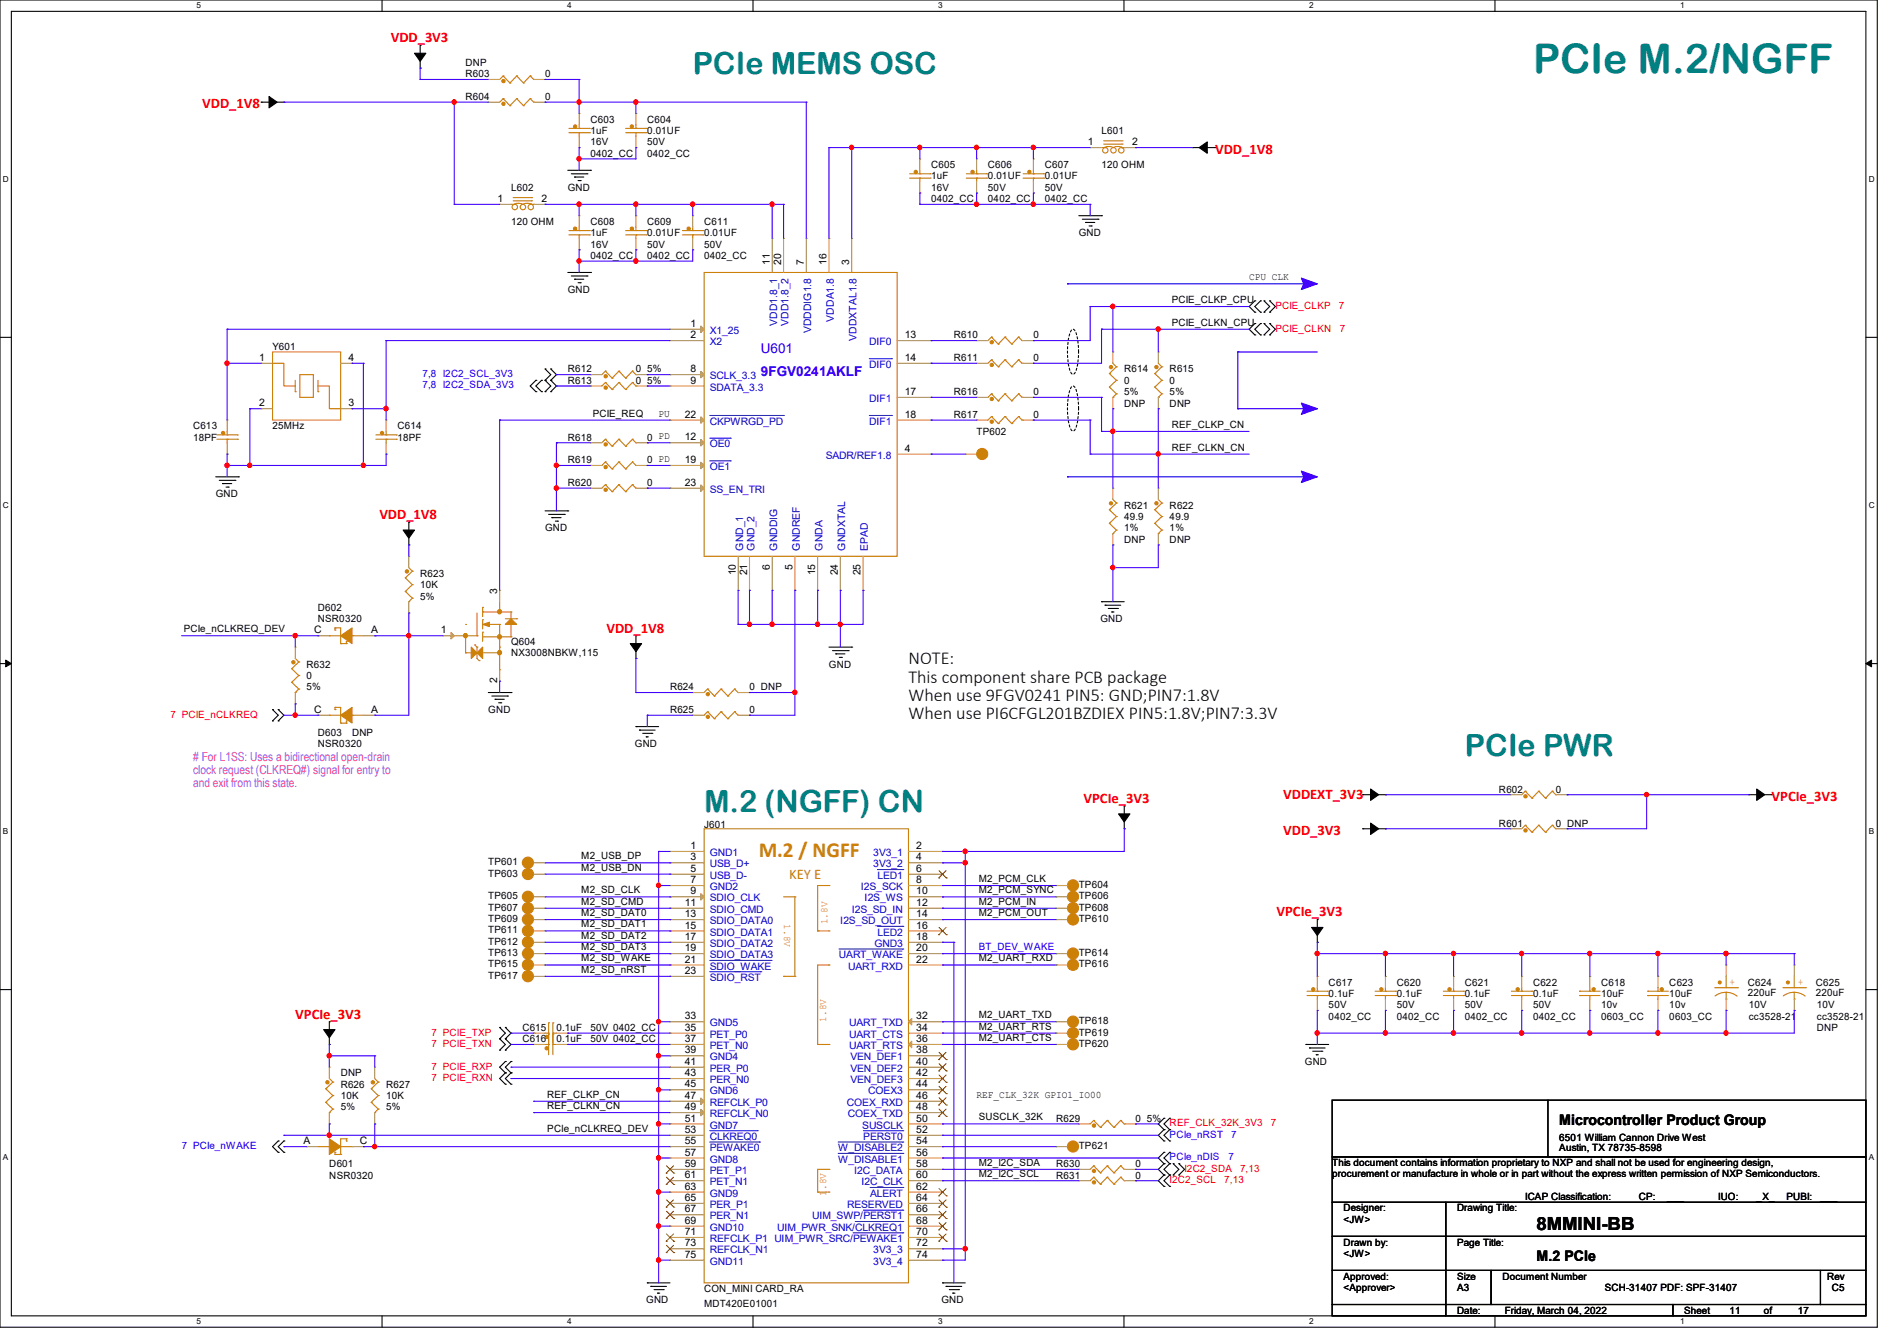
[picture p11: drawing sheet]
<svg xmlns="http://www.w3.org/2000/svg" width="297mm" height="210mm" viewBox="0 0 297 210" stroke-linecap="round" stroke-linejoin="round" font-family="sans-serif">
<defs><g id="words">
<text font-size="6.4" fill="#008080" x="240" y="11.4">PCIe M.2/NGFF</text>
<g font-size="4.8" fill="#008080">
<text x="108.5" y="11.6">PCIe MEMS OSC</text>
<text x="229.4" y="118.3">PCIe PWR</text>
<text x="110.2" y="127.2">M.2 (NGFF) CN</text>
</g>
<text font-size="3.3" fill="#cc8006" x="118.8" y="134.2">M.2 / NGFF</text>
<g font-size="2.8">
<text x="142.2" y="104.1">NOTE:</text>
<text x="142.2" y="106.9">This component share PCB package</text>
<text x="142.2" y="109.7">When use 9FGV0241 PIN5: GND;PIN7:1.8V</text>
<text x="142.2" y="112.6">When use PI6CFGL201BZDIEX PIN5:1.8V;PIN7:3.3V</text>
<text x="240.6" y="192.7">8MMINI-BB</text>
</g>
<g font-size="2.3" fill="#f00">
<text x="61.2" y="6.6">VDD_3V3</text>
<text x="31.7" y="16.9">VDD_1V8</text>
<text x="190.2" y="24">VDD_1V8</text>
<text x="59.4" y="81.3">VDD_1V8</text>
<text x="95" y="99.1">VDD_1V8</text>
<text x="169.6" y="125.7">VPCIe_3V3</text>
<text x="200.9" y="125.2">VDDEXT_3V3</text>
<text x="277.4" y="125.4">VPCIe_3V3</text>
<text x="200.9" y="130.7">VDD_3V3</text>
<text x="199.9" y="143.5">VPCIe_3V3</text>
<text x="46.2" y="159.5">VPCIe_3V3</text>
</g>
<text font-size="2.3" fill="#cc8006" x="123.6" y="137.6">KEY E</text>
<g font-size="2.3">
<text x="244.1" y="176.2">Microcontroller Product Group</text>
<text x="240.6" y="197.5">M.2 PCIe</text>
</g>
<g font-size="2.1" fill="#00f">
<text x="119.1" y="58.9">9FGV0241AKLF</text>
<text x="119.1" y="55.3">U601</text>
</g>
<g font-size="1.9" fill="#f0f">
<text x="30.2" y="119.2"># For L1SS: Uses a bidirectional open-drain</text>
<text x="30.2" y="121.2">clock request (CLKREQ#) signal for entry to</text>
<text x="30.2" y="123.2">and exit from this state.</text>
</g>
<g font-size="1.6">
<text x="72.9" y="10.3">DNP</text>
<text x="72.9" y="12.1">R603</text>
<text x="72.9" y="15.7">R604</text>
<text x="85.3" y="12.1">0</text>
<text x="85.3" y="15.7">0</text>
<text x="92.5" y="19.2">C603</text>
<text x="92.5" y="21">1uF</text>
<text x="92.5" y="22.8">16V</text>
<text x="101.3" y="19.2">C604</text>
<text x="101.3" y="21">0.01UF</text>
<text x="101.3" y="22.8">50V</text>
<text x="170.3" y="22.7">1</text>
<text x="172.5" y="21">L601</text>
<text x="177.2" y="22.7">2</text>
<text x="80" y="29.9">L602</text>
<text x="88.9" y="29.9">GND</text>
<text x="92.5" y="24.6">0402_CC</text>
<text x="101.3" y="24.6">0402_CC</text>
<text x="145.8" y="26.3">C605</text>
<text x="145.8" y="28.1">1uF</text>
<text x="145.8" y="29.9">16V</text>
<text x="154.7" y="26.3">C606</text>
<text x="154.7" y="28.1">0.01UF</text>
<text x="154.7" y="29.9">50V</text>
<text x="163.6" y="26.3">C607</text>
<text x="163.6" y="28.1">0.01UF</text>
<text x="163.6" y="29.9">50V</text>
<text x="172.5" y="26.3">120 OHM</text>
<text x="77.9" y="31.6">1</text>
<text x="80" y="35.2">120 OHM</text>
<text x="84.8" y="31.6">2</text>
<text x="92.5" y="35.2">C608</text>
<text x="101.3" y="35.2">C609</text>
<text x="110.2" y="35.2">C611</text>
<text x="145.8" y="31.7">0402_CC</text>
<text x="154.7" y="31.7">0402_CC</text>
<text x="163.6" y="31.7">0402_CC</text>
<text x="92.5" y="37">1uF</text>
<text x="92.5" y="38.8">16V</text>
<text x="92.5" y="40.6">0402_CC</text>
<text x="101.3" y="37">0.01UF</text>
<text x="101.3" y="38.8">50V</text>
<text x="101.3" y="40.6">0402_CC</text>
<text x="110.2" y="37">0.01UF</text>
<text x="110.2" y="38.8">50V</text>
<text x="110.2" y="40.6">0402_CC</text>
<text x="120.5" y="41.4" transform="rotate(-90 120.5 41.4)">11</text>
<text x="122.3" y="41.4" transform="rotate(-90 122.3 41.4)">20</text>
<text x="125.9" y="41.4" transform="rotate(-90 125.9 41.4)">7</text>
<text x="129.4" y="41.4" transform="rotate(-90 129.4 41.4)">16</text>
<text x="133" y="41.4" transform="rotate(-90 133 41.4)">3</text>
<text x="168.9" y="37">GND</text>
<text x="88.9" y="45.9">GND</text>
<text x="183.5" y="47.5">PCIE_CLKP_CPU</text>
<text x="195.6" y="43.9">CPU CLK</text>
<text x="108.1" y="51.2">1</text>
<text x="108.1" y="53">2</text>
<text x="141.7" y="53">13</text>
<text x="149.4" y="53">R610</text>
<text x="161.8" y="53">0</text>
<text x="183.5" y="51">PCIE_CLKN_CPU</text>
<text x="40.6" y="56.5">1</text>
<text x="42.7" y="54.8">Y601</text>
<text x="54.6" y="56.5">4</text>
<text x="88.9" y="58.3">R612</text>
<text x="99.6" y="58.3">0 5%</text>
<text x="108.1" y="58.3">8</text>
<text x="141.7" y="56.5">14</text>
<text x="149.4" y="56.6">R611</text>
<text x="161.8" y="56.6">0</text>
<text x="176" y="58.3">R614</text>
<text x="183.1" y="58.3">R615</text>
<text x="40.6" y="63.6">2</text>
<text x="54.6" y="63.6">3</text>
<text x="88.9" y="60.1">R613</text>
<text x="92.8" y="65.2">PCIE_REQ</text>
<text x="99.6" y="60.1">0 5%</text>
<text x="103.1" y="65.2">PU</text>
<text x="107.2" y="65.4">22</text>
<text x="108.1" y="60.1">9</text>
<text x="141.7" y="65.4">18</text>
<text x="141.7" y="61.8">17</text>
<text x="149.4" y="61.9">R616</text>
<text x="149.4" y="65.4">R617</text>
<text x="161.8" y="61.9">0</text>
<text x="161.8" y="65.4">0</text>
<text x="176" y="60.1">0</text>
<text x="176" y="63.7">DNP</text>
<text x="176" y="61.9">5%</text>
<text x="183.1" y="60.1">0</text>
<text x="183.1" y="63.7">DNP</text>
<text x="183.1" y="61.9">5%</text>
<text x="30.2" y="67.2">C613</text>
<text x="30.2" y="69">18PF</text>
<text x="42.7" y="67.2">25MHz</text>
<text x="62.2" y="67.2">C614</text>
<text x="62.2" y="69">18PF</text>
<text x="88.9" y="69">R618</text>
<text x="101.3" y="69">0 PD</text>
<text x="107.2" y="69">12</text>
<text x="141.7" y="70.7">4</text>
<text x="152.9" y="68.1">TP602</text>
<text x="183.5" y="67">REF_CLKP_CN</text>
<text x="183.5" y="70.6">REF_CLKN_CN</text>
<text x="33.8" y="77.9">GND</text>
<text x="88.9" y="72.6">R619</text>
<text x="88.9" y="76.1">R620</text>
<text x="101.3" y="72.6">0 PD</text>
<text x="101.3" y="76.1">0</text>
<text x="107.2" y="72.5">19</text>
<text x="107.2" y="76.1">23</text>
<text x="85.3" y="83.2">GND</text>
<text x="176" y="79.7">R621</text>
<text x="176" y="81.4">49.9</text>
<text x="176" y="83.2">1%</text>
<text x="183.1" y="79.7">R622</text>
<text x="183.1" y="81.4">49.9</text>
<text x="183.1" y="83.2">1%</text>
<text x="120.5" y="89.2" transform="rotate(-90 120.5 89.2)">6</text>
<text x="124.1" y="89.2" transform="rotate(-90 124.1 89.2)">5</text>
<text x="176" y="85">DNP</text>
<text x="183.1" y="85">DNP</text>
<text x="49.8" y="95.7">D602</text>
<text x="65.8" y="90.3">R623</text>
<text x="65.8" y="92.1">10K</text>
<text x="65.8" y="93.9">5%</text>
<text x="77.9" y="93" transform="rotate(-90 77.9 93)">3</text>
<text x="115.2" y="90.1" transform="rotate(-90 115.2 90.1)">10</text>
<text x="117" y="90.1" transform="rotate(-90 117 90.1)">21</text>
<text x="127.6" y="90.1" transform="rotate(-90 127.6 90.1)">15</text>
<text x="131.2" y="90.1" transform="rotate(-90 131.2 90.1)">24</text>
<text x="134.7" y="90.1" transform="rotate(-90 134.7 90.1)">25</text>
<text x="28.8" y="99">PCIe_nCLKREQ_DEV</text>
<text x="49.2" y="99.2">C</text>
<text x="49.8" y="97.4">NSR0320</text>
<text x="58.1" y="99.2">A</text>
<text x="69" y="99.2">1</text>
<text x="80" y="101">Q604</text>
<text x="172.3" y="97.4">GND</text>
<text x="48" y="104.6">R632</text>
<text x="48" y="106.3">0</text>
<text x="77.9" y="107" transform="rotate(-90 77.9 107)">2</text>
<text x="80" y="102.8">NX3008NBKW,115</text>
<text x="129.8" y="104.6">GND</text>
<text x="48" y="108.1">5%</text>
<text x="49.2" y="111.6">C</text>
<text x="58.1" y="111.6">A</text>
<text x="76.5" y="111.7">GND</text>
<text x="104.9" y="108.1">R624</text>
<text x="104.9" y="111.7">R625</text>
<text x="117.3" y="108.1">0 DNP</text>
<text x="117.3" y="111.7">0</text>
<text x="49.8" y="115.2">D603</text>
<text x="49.8" y="117">NSR0320</text>
<text x="55.1" y="115.2">DNP</text>
<text x="99.4" y="117">GND</text>
<text x="234.7" y="124.1">R602</text>
<text x="243.6" y="124.1">0</text>
<text x="110.2" y="129.6">J601</text>
<text x="234.7" y="129.5">R601</text>
<text x="243.6" y="129.5">0 DNP</text>
<text x="76.5" y="135.5">TP601</text>
<text x="76.5" y="137.3">TP603</text>
<text x="91" y="134.6">M2_USB_DP</text>
<text x="91" y="136.4">M2_USB_DN</text>
<text x="108.1" y="134.7">3</text>
<text x="108.1" y="136.5">5</text>
<text x="108.1" y="133">1</text>
<text x="143.5" y="136.5">6</text>
<text x="143.5" y="133">2</text>
<text x="143.5" y="134.7">4</text>
<text x="76.5" y="142.6">TP607</text>
<text x="76.5" y="140.8">TP605</text>
<text x="91" y="143.5">M2_SD_DAT0</text>
<text x="91" y="139.9">M2_SD_CLK</text>
<text x="91" y="141.7">M2_SD_CMD</text>
<text x="107.2" y="143.6">13</text>
<text x="107.2" y="141.9">11</text>
<text x="108.1" y="140.1">9</text>
<text x="108.1" y="138.3">7</text>
<text x="143.5" y="141.9">12</text>
<text x="143.5" y="140.1">10</text>
<text x="143.5" y="143.6">14</text>
<text x="143.5" y="138.3">8</text>
<text x="153.2" y="138.1">M2_PCM_CLK</text>
<text x="153.2" y="139.9">M2_PCM_SYNC</text>
<text x="153.2" y="141.7">M2_PCM_IN</text>
<text x="153.2" y="143.5">M2_PCM_OUT</text>
<text x="168.9" y="139.1">TP604</text>
<text x="168.9" y="140.8">TP606</text>
<text x="168.9" y="142.6">TP608</text>
<text x="76.5" y="144.4">TP609</text>
<text x="76.5" y="146.2">TP611</text>
<text x="76.5" y="148">TP612</text>
<text x="76.5" y="149.7">TP613</text>
<text x="91" y="148.8">M2_SD_DAT3</text>
<text x="91" y="147">M2_SD_DAT2</text>
<text x="91" y="145.2">M2_SD_DAT1</text>
<text x="107.2" y="147.2">17</text>
<text x="107.2" y="145.4">15</text>
<text x="107.2" y="149">19</text>
<text x="143.5" y="149">20</text>
<text x="143.5" y="145.4">16</text>
<text x="143.5" y="147.2">18</text>
<text x="168.9" y="144.4">TP610</text>
<text x="168.9" y="149.7">TP614</text>
<text x="76.5" y="151.5">TP615</text>
<text x="76.5" y="153.3">TP617</text>
<text x="91" y="150.6">M2_SD_WAKE</text>
<text x="91" y="152.4">M2_SD_nRST</text>
<text x="107.2" y="150.8">21</text>
<text x="107.2" y="152.5">23</text>
<text x="143.5" y="150.8">22</text>
<text x="153.2" y="150.6">M2_UART_RXD</text>
<text x="168.9" y="151.5">TP616</text>
<text x="208" y="154.3">C617</text>
<text x="218.7" y="154.3">C620</text>
<text x="229.4" y="154.3">C621</text>
<text x="240" y="154.3">C622</text>
<text x="250.7" y="154.3">C618</text>
<text x="261.4" y="154.3">C623</text>
<text x="273.6" y="154.3">C624</text>
<text x="273.6" y="156">220uF</text>
<text x="284.3" y="154.3">C625</text>
<text x="284.3" y="156">220uF</text>
<text x="81.8" y="161.5">C615</text>
<text x="87.1" y="161.5">0.1uF</text>
<text x="92.5" y="161.5">50V 0402_CC</text>
<text x="107.2" y="161.4">35</text>
<text x="107.2" y="159.6">33</text>
<text x="143.5" y="161.4">34</text>
<text x="143.5" y="159.6">32</text>
<text x="153.2" y="159.5">M2_UART_TXD</text>
<text x="153.2" y="161.2">M2_UART_RTS</text>
<text x="168.9" y="160.4">TP618</text>
<text x="208" y="156.1">0.1uF</text>
<text x="208" y="157.9">50V</text>
<text x="208" y="159.7">0402_CC</text>
<text x="218.7" y="156.1">0.1uF</text>
<text x="218.7" y="157.9">50V</text>
<text x="218.7" y="159.7">0402_CC</text>
<text x="229.4" y="156.1">0.1uF</text>
<text x="229.4" y="157.9">50V</text>
<text x="229.4" y="159.7">0402_CC</text>
<text x="240" y="156.1">0.1uF</text>
<text x="240" y="157.9">50V</text>
<text x="240" y="159.7">0402_CC</text>
<text x="250.7" y="156.1">10uF</text>
<text x="250.7" y="157.9">10v</text>
<text x="250.7" y="159.7">0603_CC</text>
<text x="261.4" y="156.1">10uF</text>
<text x="261.4" y="157.9">10v</text>
<text x="261.4" y="159.7">0603_CC</text>
<text x="273.8" y="157.9">10V</text>
<text x="273.8" y="159.7">cc3528-21</text>
<text x="284.5" y="161.5">DNP</text>
<text x="284.5" y="157.9">10V</text>
<text x="284.5" y="159.7">cc3528-21</text>
<text x="81.8" y="163.2">C616</text>
<text x="87.1" y="163.2">0.1uF</text>
<text x="92.5" y="163.2">50V 0402_CC</text>
<text x="107.2" y="163.2">37</text>
<text x="107.2" y="166.8">41</text>
<text x="107.2" y="165">39</text>
<text x="143.5" y="163.2">36</text>
<text x="143.5" y="165">38</text>
<text x="143.5" y="166.8">40</text>
<text x="153.2" y="163">M2_UART_CTS</text>
<text x="168.9" y="162.2">TP619</text>
<text x="168.9" y="164">TP620</text>
<text x="204.3" y="166.8">GND</text>
<text x="53.3" y="170.3">R626</text>
<text x="53.3" y="172.1">10K</text>
<text x="53.3" y="168.6">DNP</text>
<text x="53.3" y="173.9">5%</text>
<text x="60.5" y="170.3">R627</text>
<text x="60.5" y="172.1">10K</text>
<text x="60.5" y="173.9">5%</text>
<text x="85.7" y="173.7">REF_CLKN_CN</text>
<text x="85.7" y="171.9">REF_CLKP_CN</text>
<text x="107.2" y="172.1">47</text>
<text x="107.2" y="173.9">49</text>
<text x="107.2" y="168.5">43</text>
<text x="107.2" y="170.3">45</text>
<text x="143.5" y="168.5">42</text>
<text x="143.5" y="173.9">48</text>
<text x="143.5" y="172.1">46</text>
<text x="143.5" y="170.3">44</text>
<text x="152.9" y="171.9">REF_CLK_32K GPIO1_IO00</text>
<text x="47.5" y="179.2">A</text>
<text x="56.3" y="179.2">C</text>
<text x="85.7" y="177.2">PCIe_nCLKREQ_DEV</text>
<text x="107.2" y="177.4">53</text>
<text x="107.2" y="179.2">55</text>
<text x="107.2" y="175.6">51</text>
<text x="143.5" y="177.4">52</text>
<text x="143.5" y="175.6">50</text>
<text x="143.5" y="179.2">54</text>
<text x="153.2" y="175.5">SUSCLK_32K</text>
<text x="165.4" y="175.7">R629</text>
<text x="168.9" y="180">TP621</text>
<text x="177.8" y="175.7">0 5%</text>
<text x="244.1" y="178.7">6501 William Cannon Drive West</text>
<text x="51.6" y="182.8">D601</text>
<text x="51.6" y="184.6">NSR0320</text>
<text x="107.2" y="182.8">59</text>
<text x="107.2" y="184.5">61</text>
<text x="107.2" y="181">57</text>
<text x="143.5" y="184.5">60</text>
<text x="143.5" y="182.8">58</text>
<text x="143.5" y="181">56</text>
<text x="153.2" y="184.4">M2_I2C_SCL</text>
<text x="153.2" y="182.6">M2_I2C_SDA</text>
<text x="165.4" y="182.8">R630</text>
<text x="165.4" y="184.6">R631</text>
<text x="177.8" y="182.8">0</text>
<text x="177.8" y="184.6">0</text>
<text x="208.6" y="182.6">This document contains information proprietary to NXP and shall not be used for engineering design,</text>
<text x="208.6" y="184.4">procurement or manufacture in whole or in part without the express written permission of NXP Semiconductors.</text>
<text x="244.1" y="180.3">Austin, TX 78735-8598</text>
<text x="107.2" y="191.6">69</text>
<text x="107.2" y="188.1">65</text>
<text x="107.2" y="189.9">67</text>
<text x="107.2" y="186.3">63</text>
<text x="143.5" y="186.3">62</text>
<text x="143.5" y="189.9">66</text>
<text x="143.5" y="191.6">68</text>
<text x="143.5" y="188.1">64</text>
<text x="210.4" y="189.7">Designer:</text>
<text x="210.4" y="191.5">&lt;JW&gt;</text>
<text x="228.1" y="189.7">Drawing Title:</text>
<text x="238.8" y="188">ICAP Classification:</text>
<text x="256.6" y="188">CP:</text>
<text x="261" y="188">___</text>
<text x="269" y="188">IUO:</text>
<text x="275" y="188">_X_</text>
<text x="279.7" y="188">PUBI:</text>
<text x="285" y="188">___</text>
<text x="107.2" y="197">75</text>
<text x="107.2" y="195.2">73</text>
<text x="107.2" y="193.4">71</text>
<text x="143.5" y="195.2">72</text>
<text x="143.5" y="197">74</text>
<text x="143.5" y="193.4">70</text>
<text x="210.4" y="195.1">Drawn by:</text>
<text x="210.4" y="196.8">&lt;JW&gt;</text>
<text x="228.1" y="195.1">Page Title:</text>
<text x="110.2" y="202.3">CON_MINI CARD_RA</text>
<text x="210.4" y="200.4">Approved:</text>
<text x="210.4" y="202.2">&lt;Approver&gt;</text>
<text x="228.1" y="200.4">Size</text>
<text x="228.1" y="202.2">A3</text>
<text x="235.2" y="200.4">Document Number</text>
<text x="251.2" y="202.2">SCH-31407 PDF: SPF-31407</text>
<text x="286.1" y="200.4">Rev</text>
<text x="286.8" y="202.2">C5</text>
<text x="101.2" y="204.1">GND</text>
<text x="110.2" y="204.7">MDT420E01001</text>
<text x="147.4" y="204.1">GND</text>
<text x="228.1" y="205.7">Date:</text>
<text x="235.6" y="205.7">Friday, March 04, 2022</text>
<text x="263.7" y="205.7">Sheet</text>
<text x="270.8" y="205.7">11</text>
<text x="276.1" y="205.7">of</text>
<text x="281.5" y="205.7">17</text>
</g>
<g font-size="1.6" fill="#00c">
<text x="111.1" y="52.3">X1_25</text>
<text x="121.7" y="51.1" transform="rotate(-90 121.7 51.1)">VDD1.8_1</text>
<text x="123.4" y="51.1" transform="rotate(-90 123.4 51.1)">VDD1.8_2</text>
<text x="127" y="52.2" transform="rotate(-90 127 52.2)">VDDDIG1.8</text>
<text x="130.6" y="50.4" transform="rotate(-90 130.6 50.4)">VDDA1.8</text>
<text x="134.1" y="53.4" transform="rotate(-90 134.1 53.4)">VDDXTAL1.8</text>
<text x="111.1" y="59.4">SCLK_3.3</text>
<text x="111.1" y="54.1">X2</text>
<text x="136.1" y="57.6">DIF0</text>
<text x="136.1" y="54.1">DIF0</text>
<text x="111.1" y="61.2">SDATA_3.3</text>
<text x="136.1" y="63">DIF1</text>
<text x="111.1" y="66.5">CKPWRGD_PD</text>
<text x="111.1" y="70.1">OE0</text>
<text x="129.3" y="71.8">SADR/REF1.8</text>
<text x="136.1" y="66.5">DIF1</text>
<text x="111.1" y="73.6">OE1</text>
<text x="111.1" y="77.2">SS_EN_TRI</text>
<text x="116.3" y="86.2" transform="rotate(-90 116.3 86.2)">GND_1</text>
<text x="118.1" y="86.2" transform="rotate(-90 118.1 86.2)">GND_2</text>
<text x="121.7" y="86.2" transform="rotate(-90 121.7 86.2)">GNDDIG</text>
<text x="125.2" y="86.2" transform="rotate(-90 125.2 86.2)">GNDREF</text>
<text x="128.8" y="86.2" transform="rotate(-90 128.8 86.2)">GNDA</text>
<text x="132.3" y="86.2" transform="rotate(-90 132.3 86.2)">GNDXTAL</text>
<text x="135.9" y="86.2" transform="rotate(-90 135.9 86.2)">EPAD</text>
<text x="111.1" y="135.8">USB_D+</text>
<text x="111.1" y="137.6">USB_D-</text>
<text x="111.1" y="134.1">GND1</text>
<text x="136.7" y="134.1">3V3_1</text>
<text x="136.7" y="135.8">3V3_2</text>
<text x="137.4" y="137.6">LED1</text>
<text x="111.1" y="143">SDIO_CMD</text>
<text x="111.1" y="141.2">SDIO_CLK</text>
<text x="111.1" y="139.4">GND2</text>
<text x="133.3" y="143">I2S_SD_IN</text>
<text x="134.8" y="139.4">I2S_SCK</text>
<text x="135.4" y="141.2">I2S_WS</text>
<text x="111.1" y="144.7">SDIO_DATA0</text>
<text x="111.1" y="148.3">SDIO_DATA2</text>
<text x="111.1" y="146.5">SDIO_DATA1</text>
<text x="131.6" y="144.7">I2S_SD_OUT</text>
<text x="136.9" y="148.3">GND3</text>
<text x="137.4" y="146.5">LED2</text>
<text x="111.1" y="151.9">SDIO_WAKE</text>
<text x="111.1" y="150.1">SDIO_DATA3</text>
<text x="111.1" y="153.6">SDIO_RST</text>
<text x="131.4" y="150.1">UART_WAKE</text>
<text x="132.8" y="151.9">UART_RXD</text>
<text x="111.1" y="160.7">GND5</text>
<text x="133" y="160.7">UART_TXD</text>
<text x="111.1" y="162.5">PET_P0</text>
<text x="111.1" y="164.3">PET_N0</text>
<text x="111.1" y="167.9">PER_P0</text>
<text x="111.1" y="166.1">GND4</text>
<text x="133" y="164.3">UART_RTS</text>
<text x="133" y="162.5">UART_CTS</text>
<text x="133.1" y="166.1">VEN_DEF1</text>
<text x="133.1" y="167.9">VEN_DEF2</text>
<text x="111.1" y="173.2">REFCLK_P0</text>
<text x="111.1" y="169.6">PER_N0</text>
<text x="111.1" y="171.4">GND6</text>
<text x="132.6" y="173.2">COEX_RXD</text>
<text x="133.1" y="169.6">VEN_DEF3</text>
<text x="135.9" y="171.4">COEX3</text>
<text x="111.1" y="175">REFCLK_N0</text>
<text x="111.1" y="178.5">CLKREQ0</text>
<text x="111.1" y="176.7">GND7</text>
<text x="132.8" y="175">COEX_TXD</text>
<text x="135" y="176.7">SUSCLK</text>
<text x="135.2" y="178.5">PERST0</text>
<text x="111.1" y="180.3">PEWAKE0</text>
<text x="111.1" y="183.9">PET_P1</text>
<text x="111.1" y="185.6">PET_N1</text>
<text x="111.1" y="182.1">GND8</text>
<text x="131.2" y="180.3">W_DISABLE2</text>
<text x="131.2" y="182.1">W_DISABLE1</text>
<text x="133.7" y="183.9">I2C_DATA</text>
<text x="134.9" y="185.6">I2C_CLK</text>
<text x="111.1" y="189.2">PER_P1</text>
<text x="111.1" y="191">PER_N1</text>
<text x="111.1" y="187.4">GND9</text>
<text x="127.2" y="191">UIM_SWP/PERST1</text>
<text x="132.6" y="189.2">RESERVED</text>
<text x="136.2" y="187.4">ALERT</text>
<text x="111.1" y="192.7">GND10</text>
<text x="111.1" y="196.3">REFCLK_N1</text>
<text x="111.1" y="194.5">REFCLK_P1 UIM_PWR_SRC/PEWAKE1</text>
<text x="121.7" y="192.7">UIM_PWR_SNK/CLKREQ1</text>
<text x="136.7" y="196.3">3V3_3</text>
<text x="111.1" y="198.1">GND11</text>
<text x="136.7" y="198.1">3V3_4</text>
</g>
<g font-size="1.6" fill="#f00">
<text x="199.7" y="51.9">PCIE_CLKN</text>
<text x="199.7" y="48.4">PCIE_CLKP</text>
<text x="209.6" y="48.4">7</text>
<text x="209.8" y="51.9">7</text>
<text x="26.7" y="112.4">7 PCIE_nCLKREQ</text>
<text x="67.6" y="162.2">7 PCIE_TXP</text>
<text x="67.6" y="164">7 PCIE_TXN</text>
<text x="67.6" y="167.5">7 PCIE_RXP</text>
<text x="67.6" y="169.3">7 PCIE_RXN</text>
<text x="183.1" y="176.4">REF_CLK_32K_3V3</text>
<text x="199" y="176.4">7</text>
<text x="183.1" y="185.3">I2C2_SCL</text>
<text x="185.5" y="183.5">I2C2_SDA</text>
<text x="191.7" y="185.3">7,13</text>
<text x="194.1" y="183.5">7,13</text>
</g>
<g font-size="1.6" fill="#00f">
<text x="66.1" y="59.1">7,8 I2C2_SCL_3V3</text>
<text x="66.1" y="60.8">7,8 I2C2_SDA_3V3</text>
<text x="153.2" y="148.8">BT_DEV_WAKE</text>
<text x="28.4" y="180">7 PCIe_nWAKE</text>
<text x="183.1" y="178.2">PCIe_nRST</text>
<text x="192.7" y="178.2">7</text>
<text x="183.1" y="181.7">PCIe_nDIS</text>
<text x="192.4" y="181.7">7</text>
</g>
<g font-size="1.6" fill="#cc8006">
<text x="122.8" y="144.7" transform="rotate(90 122.8 144.7)">1.8V</text>
<text x="129.5" y="144.7" transform="rotate(-90 129.5 144.7)">1.8V</text>
<text x="270.8" y="154.3">+</text>
<text x="281.5" y="154.3">+</text>
<text x="129.4" y="160" transform="rotate(-90 129.4 160)">1.8V</text>
<text x="129.4" y="187.2" transform="rotate(-90 129.4 187.2)">1.8V</text>
</g>
<g font-size="1.3">
<text x="30.8" y="1.3">5</text>
<text x="88.8" y="1.3">4</text>
<text x="146.9" y="1.3">3</text>
<text x="205" y="1.3">2</text>
<text x="263.1" y="1.3">1</text>
<text x=".5" y="28.4">D</text>
<text x="292.6" y="28.4">D</text>
<text x=".5" y="79.5">C</text>
<text x="292.6" y="79.5">C</text>
<text x=".5" y="130.6">B</text>
<text x="292.6" y="130.6">B</text>
<text x=".5" y="181.7">A</text>
<text x="292.6" y="181.7">A</text>
<text x="30.8" y="207.4">5</text>
<text x="88.8" y="207.4">4</text>
<text x="146.9" y="207.4">3</text>
<text x="205" y="207.4">2</text>
<text x="263.1" y="207.4">1</text>
</g>
</g></defs>
<path d="M0 0h293.9v207.9h-293.9zM1.8 1.8h290.3v204.3h-290.3z" fill="none" stroke="#000" stroke-width=".17"/>
<g fill="#fff">
<path d="M30.8 .2h.7v1.4h-.7z"/>
<path d="M30.8 206.2h.7v1.4h-.7z"/>
</g>
<path d="M59.8 0v1.8M59.8 206.1v1.8" fill="none" stroke="#000" stroke-width=".17"/>
<g fill="#fff">
<path d="M88.8 .2h.7v1.4h-.7z"/>
<path d="M88.8 206.2h.7v1.4h-.7z"/>
</g>
<path d="M117.9 0v1.8M117.9 206.1v1.8" fill="none" stroke="#000" stroke-width=".17"/>
<g fill="#fff">
<path d="M146.9 .2h.7v1.4h-.7z"/>
<path d="M146.9 206.2h.7v1.4h-.7z"/>
</g>
<path d="M176 0v1.8M176 206.1v1.8" fill="none" stroke="#000" stroke-width=".17"/>
<g fill="#fff">
<path d="M205 .2h.7v1.4h-.7z"/>
<path d="M205 206.2h.7v1.4h-.7z"/>
</g>
<path d="M234.1 0v1.8M234.1 206.1v1.8" fill="none" stroke="#000" stroke-width=".17"/>
<g fill="#fff">
<path d="M263.1 .2h.6v1.4h-.6z"/>
<path d="M263.1 206.2h.6v1.4h-.6z"/>
<path d="M.5 27.3h.9v1.4h-.9z"/>
<path d="M292.6 27.3h.9v1.4h-.9z"/>
<path d="M.5 78.4h.9v1.4h-.9z"/>
<path d="M292.6 78.4h.9v1.4h-.9z"/>
</g>
<path d="M0 52.8h1.8M292.1 52.8h1.8" fill="none" stroke="#000" stroke-width=".17"/>
<g fill="#fff">
<path d="M.5 129.5h.8v1.4h-.8z"/>
<path d="M292.6 129.5h.8v1.4h-.8z"/>
</g>
<path d="M0 103.9h1.8M292.1 103.9h1.8" fill="none" stroke="#000" stroke-width=".17"/>
<path d="M.9 103.4l.9 .5-.9 .5zM292.1 103.9l.9-.5v1z" fill="#000" stroke="#000" stroke-width=".16"/>
<g fill="#fff">
<path d="M.5 180.5h.8v1.4h-.8z"/>
<path d="M292.6 180.5h.8v1.4h-.8z"/>
</g>
<g fill="none" stroke="#000" stroke-width=".17">
<path d="M40.9 16h.1M40.9 16h1.9M43.2 16h1.2M44.4 16h.1M65.8 10.7h.1M65.8 7.1h.1M65.8 7.1v2M65.8 9.4v1.3M88.9 26.7h3.6M89.5 27.2h2.4M90 27.7h.1M90 27.7h1.4"/>
<path d="M90.5 28.3h.3M90.8 28.3h.1M91.9 27.2h.1M92.5 26.7h.1M168.9 33.8h3.6M169.5 34.3h2.4M170 34.8h.1M170 34.8h1.4M170.5 35.4h.4M170.9 35.4h.1M171.9 34.3h.1M172.5 33.8h.1"/>
<path d="M186.7 23.1h.1M186.7 23.1h1.2M188.3 23.1h1.9M190.2 23.1h.1M83.9 59.6h.1M83.9 59.6l-.9 .9 .9 .8M84.8 59.6h.1M84.8 59.6l-.9 .9 .9 .8M85.3 59.6h.1M85.3 57.8h.1M85.3 59.6l.9 .9-.9 .8M85.3 57.8l.9 .9-.9 .9"/>
<path d="M86.2 59.6h.1M86.2 57.8h.1M86.2 59.6l.9 .9-.9 .8M86.2 57.8l.9 .9-.9 .9M88.9 42.7h3.6M89.5 43.2h2.4M90 43.7h.1M90 43.7h1.4M90.5 44.3h.3M90.8 44.3h.1M91.9 43.2h.1M92.5 42.7h.1"/>
<path d="M196.5 50.7h.1M196.5 52.5h.1M196.5 47.1h.1M196.5 48.9h.1M196.5 50.7l-.9 .9 .9 .9M196.5 47.1l-.9 .9 .9 .9M197.4 52.5h.1M197.4 50.7h.1M197.4 48.9h.1M197.4 47.1h.1M197.4 50.7l-.9 .9 .9 .9M197.4 47.1l-.9 .9 .9 .9"/>
<path d="M197.9 52.5h.1M197.9 50.7h.1M197.9 48.9h.1M197.9 47.1h.1M197.9 50.7l.9 .9-.9 .9M197.9 47.1l.9 .9-.9 .9M198.8 50.7h.1M198.8 52.5h.1M198.8 47.1h.1M198.8 48.9h.1M198.8 50.7l.9 .9-.9 .9M198.8 47.1l.9 .9-.9 .9"/>
<path d="M33.8 74.7h3.5M34.3 75.2h2.5M34.8 75.7h.1M34.8 75.7h1.5M35.4 76.3h.3M35.7 76.3h.1M36.8 75.2h.1M37.3 74.7h.1M83.9 61.3h.1M84.8 61.3h.1M85.3 61.3h.1M86.2 61.3h.1"/>
<path d="M64 85.3h.1M64 81.8h.1M64 81.8v1.9M64 84.1v1.2M85.3 80h3.6M85.9 80.6h2.4M86.4 81.1h.1M86.4 81.1h1.4M87 81.6h.3M87.3 81.6h.1M88.3 80.6h.1M88.9 80h.1"/>
<path d="M99.6 99.6h.1M99.6 99.6v1.9M172.5 94.2h.1M172.5 94.2h3.5M173 94.8h.1M173 94.8h2.5M173.5 95.3h1.5M174.1 95.8h.1M174.1 95.8h.3M175 95.3h.1M42.7 112.9h.1M42.7 111.1h.1"/>
<path d="M42.7 111.1l.9 .9-.9 .9M43.6 111.1h.1M43.6 112.9h.1M43.6 111.1l.8 .9-.8 .9M76.5 108.5h3.5M77 109h2.5M77.5 109.5h.1M77.5 109.5h1.5M78.1 110.1h.3M78.4 110.1h.1M79.5 109h.1M80 108.5h.1"/>
<path d="M99.6 113.8h.1M99.6 103.1h.1M99.6 113.8h3.5M99.6 101.9v1.2M100.1 114.3h.1M100.1 114.3h2.5M100.6 114.9h1.5M101.2 115.4h.1M101.2 115.4h.3M102.1 114.9h.1M129.8 101.3h3.5M130.3 101.9h2.5"/>
<path d="M130.9 102.4h.1M130.9 102.4h1.4M131.4 103h.3M131.7 103h.1M132.8 101.9h.1M133.3 101.3h.1M176 129.8h.1M176 126.2h.1M176 126.2v2M176 128.6v1.2M213.4 129.8h.1M213.4 124.5h.1"/>
<path d="M213.4 129.8h1.9M213.4 124.5h1.9M215.7 129.8h1.2M215.7 124.5h1.2M216.9 129.8h.1M216.9 124.5h.1M273.8 124.5h.1M273.8 124.5h1.2M275.4 124.5h2M277.4 124.5h.1M0 155h1.8M206.2 147.6h.1"/>
<path d="M206.2 144h.1M206.2 144v2M206.2 146.3v1.3M292.1 155h1.8M43.6 178.7h.1M43.6 178.7l-.9 .9 .9 .9M44.4 178.7h.1M44.4 178.7l-.8 .9 .8 .9M51.6 163.6h.1M51.6 160h.1M51.6 160v2M51.6 162.3v1.3"/>
<path d="M78.2 162.7h.1M78.2 160.9h.1M78.2 164.5h.1M78.2 160.9l.9 .9-.9 .9M78.2 162.7l.9 .9-.9 .9M79.1 160.9h.1M79.1 162.7h.1M79.1 164.5h.1M79.1 166.2h.1M79.1 168h.1M79.1 169.8h.1M79.1 160.9l.9 .9-.9 .9"/>
<path d="M79.1 162.7l.9 .9-.9 .9M79.1 166.2l-.9 .9 .9 .9M79.1 168l-.9 .9 .9 .9M80 166.2h.1M80 168h.1M80 169.8h.1M80 166.2l-.9 .9 .9 .9M80 168l-.9 .9 .9 .9M182.2 176.9h.1M182.2 178.7h.1M182.2 175.1h.1M182.2 176.9l-.8 .9 .8 .9"/>
<path d="M182.2 175.1l-.8 .9 .8 .9M183.1 178.7h.1M183.1 176.9h.1M183.1 175.1h.1M183.1 176.9l-.9 .9 .9 .9M183.1 175.1l-.9 .9 .9 .9M204.5 163.6h.1M204.5 163.6h3.5M205 164.1h.1M205 164.1h2.5M205.5 164.6h1.5M206.1 165.2h.1"/>
<path d="M206.1 165.2h.3M207 164.6h.1M208.6 172.3h83.5v8.9h-83.5zM242.4 172.3v8.9M43.6 180.5h.1M44.4 180.5h.1M182.2 184h.1M182.2 182.2h.1M182.2 185.8h.1M182.2 180.5h.1M182.2 182.2l-.8 .9 .8 .9M182.2 184l-.8 .9 .8 .9"/>
<path d="M182.2 180.5l-.8 .9 .8 .8M183.1 182.2h.1M183.1 184h.1M183.1 185.8h.1M183.1 180.5h.1M183.1 182.2l-.9 .9 .9 .9M183.1 184l-.9 .9 .9 .9M183.1 180.5l-.9 .9 .9 .8M183.7 182.2h.1M183.7 184h.1M183.7 182.2l.9 .9-.9 .9M184.6 184h.1"/>
<path d="M184.6 182.2h.1M184.6 182.2l.9 .9-.9 .9M208.6 188.3h17.8v5.3h-17.8zM208.6 193.6h17.8v5.4h-17.8zM208.6 199h17.8v5.3h-17.8zM208.6 181.2h83.5v7.1h-83.5zM226.4 188.3h65.7v5.3h-65.7zM226.4 193.6h65.7v5.4h-65.7zM226.4 199h7.1v5.3h-7.1zM233.5 199h51.5v5.3h-51.5zM242.4 181.2h.1M285 199h7.1v5.3h-7.1z"/>
<path d="M101.3 200.9h.1M101.3 200.9h3.6M101.9 201.5h.1M101.9 201.5h2.5M102.4 202h1.4M103 202.5h.1M103 202.5h.3M103.8 202h.1M147.6 200.9h.1M147.6 200.9h3.5M148.1 201.5h.1M148.1 201.5h2.5"/>
<path d="M148.6 202h1.5M149.2 202.5h.1M149.2 202.5h.3M150.1 202h.1M208.6 204.3h17.8v1.8h-17.8zM226.4 204.3h35.5v1.8h-35.5zM261.9 204.3h30.2v1.8h-30.2z"/>
</g>
<path d="M167.8 51.7l.2-.1a1.5 1.5 0 0 1 .7 1.3 11 11 0 0 1-.3 5.4l-.4 .3a1.5 1.5 0 0 1-.7-1.3 11 11 0 0 1 .3-5.4zM167.8 60.5h.2a1.5 1.5 0 0 1 .7 1.3 11 11 0 0 1-.3 5.4l-.4 .3a1.5 1.5 0 0 1-.7-1.3 11 11 0 0 1 .3-5.4z" fill="none" stroke="#000" stroke-width=".17" stroke-dasharray=".3"/>
<path d="M167.1 44.4h.1M167.1 44.4h39.1M193.8 55.1h.1M193.8 55.1h12.4M193.8 55.1v8.9M167.1 74.7h.1M167.1 74.7h39.1M193.8 64h.1M193.8 64h12.4" fill="none" stroke="#00f" stroke-width=".17"/>
<g fill="#00f" stroke="#00f" stroke-width=".17">
<path d="M203.8 63.1l2.4 .9-2.4 .9 .3-.9z" fill-rule="evenodd"/>
<path d="M203.8 43.6l2.4 .8-2.4 .9 .3-.9z" fill-rule="evenodd"/>
<path d="M203.8 73.8l2.4 .9-2.4 .9 .3-.9z" fill-rule="evenodd"/>
</g>
<g fill="#000" stroke="#000" stroke-width=".17">
<path d="M42.1 15.1l1.3 .9-1.3 .9z" fill-rule="evenodd"/>
<path d="M64.9 8.3h1.8l-.9 1.3z" fill-rule="evenodd"/>
<path d="M187.7 23.1l1.3-.9v1.8z" fill-rule="evenodd"/>
<path d="M63.1 83h1.8l-.9 1.3z" fill-rule="evenodd"/>
<path d="M98.7 100.8h1.8l-.9 1.3z" fill-rule="evenodd"/>
<path d="M175.1 127.5h1.8l-.9 1.2z" fill-rule="evenodd"/>
<path d="M214.6 128.9l1.3 .9-1.3 .9z" fill-rule="evenodd"/>
<path d="M214.6 123.6l1.3 .9-1.3 .8z" fill-rule="evenodd"/>
<path d="M275 123.6l1.3 .9-1.3 .8z" fill-rule="evenodd"/>
<path d="M205.4 145.2h1.7l-.9 1.3z" fill-rule="evenodd"/>
<path d="M50.7 161.2h1.8l-.9 1.3z" fill-rule="evenodd"/>
</g>
<g fill="#cc8006" stroke="#cc8006" stroke-width=".17">
<path d="M80 96.9l.9 .9h-1.8z"/>
<path d="M75.6 97.8l1-.3v.6z"/>
<path d="M74.7 102.2l.9-.9v1.8z"/>
<path d="M73.8 101.3l.9 .9-.9 .9z"/>
<path d="M53.3 99.6l1.8-1.3v2.5z" fill-rule="evenodd"/>
<path d="M53.3 112l1.8-1.2v2.4z" fill-rule="evenodd"/>
<path d="M51.6 178.4l1.7 1.2-1.7 1.2z" fill-rule="evenodd"/>
<circle cx="168" cy="144" r=".87"/>
<circle cx="94.8" cy="73.2" r=".25"/>
<circle cx="78.2" cy="95.8" r=".33"/>
<circle cx="78.2" cy="99.7" r=".33"/>
<circle cx="72.9" cy="99.5" r=".33"/>
<circle cx="78.2" cy="102.2" r=".33"/>
<circle cx="82.7" cy="142.2" r=".87"/>
<circle cx="168" cy="149.3" r=".87"/>
<circle cx="82.7" cy="144" r=".87"/>
<circle cx="153.8" cy="71.1" r=".87"/>
<circle cx="171.3" cy="183.4" r=".25"/>
<circle cx="107.8" cy="35.8" r=".25"/>
<circle cx="171.3" cy="185.2" r=".25"/>
<circle cx="110.8" cy="108.7" r=".25"/>
<circle cx="168" cy="151.1" r=".87"/>
<circle cx="82.7" cy="145.8" r=".87"/>
<circle cx="98.9" cy="35.8" r=".25"/>
<circle cx="249.5" cy="154.9" r=".25"/>
<circle cx="237.6" cy="154.9" r=".25"/>
<circle cx="110.8" cy="112.3" r=".25"/>
<circle cx="226.9" cy="154.9" r=".25"/>
<circle cx="279.9" cy="153.9" r=".23"/>
<circle cx="155.3" cy="53.6" r=".25"/>
<circle cx="216.3" cy="154.9" r=".25"/>
<circle cx="90" cy="35.8" r=".25"/>
<circle cx="168" cy="160" r=".87"/>
<circle cx="82.7" cy="147.6" r=".87"/>
<circle cx="63.7" cy="89.5" r=".25"/>
<circle cx="155.3" cy="62.5" r=".25"/>
<circle cx="155.3" cy="57.2" r=".25"/>
<circle cx="98.9" cy="19.8" r=".25"/>
<circle cx="155.3" cy="66" r=".25"/>
<circle cx="168" cy="161.8" r=".87"/>
<circle cx="59.8" cy="67.8" r=".25"/>
<circle cx="171.3" cy="176.3" r=".25"/>
<circle cx="82.7" cy="149.3" r=".87"/>
<circle cx="238.8" cy="124.7" r=".25"/>
<circle cx="168" cy="138.7" r=".87"/>
<circle cx="205.6" cy="154.9" r=".25"/>
<circle cx="269.3" cy="153.9" r=".23"/>
<circle cx="82.7" cy="135.1" r=".87"/>
<circle cx="238.8" cy="130" r=".25"/>
<circle cx="94.8" cy="76.7" r=".25"/>
<circle cx="168" cy="163.6" r=".87"/>
<circle cx="78.8" cy="12.7" r=".25"/>
<circle cx="181.1" cy="57.5" r=".25"/>
<circle cx="168" cy="140.4" r=".87"/>
<circle cx="152.3" cy="26.9" r=".25"/>
<circle cx="260.2" cy="154.9" r=".25"/>
<circle cx="78.8" cy="16.3" r=".25"/>
<circle cx="173.9" cy="57.5" r=".25"/>
<circle cx="85.6" cy="162.4" r=".25"/>
<circle cx="82.7" cy="136.9" r=".87"/>
<circle cx="94.8" cy="58.9" r=".25"/>
<circle cx="45.9" cy="103.7" r=".25"/>
<circle cx="173.9" cy="78.8" r=".25"/>
<circle cx="82.7" cy="151.1" r=".87"/>
<circle cx="143.4" cy="26.9" r=".25"/>
<circle cx="34.9" cy="67.8" r=".25"/>
<circle cx="85.6" cy="164.2" r=".25"/>
<circle cx="168" cy="142.2" r=".87"/>
<circle cx="58.4" cy="169.5" r=".25"/>
<circle cx="94.8" cy="69.6" r=".25"/>
<circle cx="94.8" cy="60.7" r=".25"/>
<circle cx="82.7" cy="140.4" r=".87"/>
<circle cx="181.1" cy="78.8" r=".25"/>
<circle cx="161.2" cy="26.9" r=".25"/>
<circle cx="90" cy="19.8" r=".25"/>
<circle cx="51.3" cy="169.5" r=".25"/>
<circle cx="82.7" cy="152.9" r=".87"/>
<circle cx="168" cy="179.6" r=".87"/>
</g>
<g fill="none" stroke="#a84" stroke-width=".17">
<path d="M76.5 12.4h.1M76.5 16h.1M76.5 12.4h1.7M76.5 16h1.7M83.6 12.4h1.7M83.6 16h1.7M85.3 12.4h.1M85.3 16h.1M90.7 17.8h.1M90.7 17.8v1.8M99.6 17.8h.1M99.6 17.8v1.8"/>
<path d="M78.2 32h.1M78.2 32h1.8M83.6 32h1.7M85.3 32h.1M90.7 33.8h.1M90.7 39.1h.1M90.7 23.1h.1M90.7 21.3v1.8M90.7 33.8v1.8M90.7 37.3v1.8M99.6 33.8h.1M99.6 39.1h.1"/>
<path d="M99.6 23.1h.1M99.6 21.3v1.8M99.6 33.8v1.8M99.6 37.3v1.8M108.5 33.8h.1M108.5 39.1h.1M108.5 33.8v1.8M108.5 37.3v1.8M120.9 37.3h.1M120.9 37.3v5.4M122.7 37.3h.1M122.7 37.3v5.4"/>
<path d="M126.2 37.3h.1M126.2 37.3v5.4M129.8 37.3h.1M129.8 37.3v5.4M133.3 37.3h.1M133.3 37.3v5.4M144 24.9h.1M144 30.2h.1M144 24.9v1.8M144 28.4v1.8M152.9 24.9h.1M152.9 30.2h.1"/>
<path d="M152.9 24.9v1.8M152.9 28.4v1.8M161.8 24.9h.1M161.8 30.2h.1M161.8 24.9v1.8M161.8 28.4v1.8M170.7 23.1h.1M170.7 23.1h1.8M176 23.1h1.8M177.8 23.1h.1M40.9 56.9h.1M40.9 56.9h1.8"/>
<path d="M53.3 56.9h1.8M55.1 56.9h.1M92.5 58.7h.1M92.5 58.7h1.7M99.6 58.7h1.7M101.3 58.7h.1M104.9 58.7h.1M104.9 51.6h.1M104.9 53.3h.1M104.9 58.7h5.3M104.9 51.6h5.3M104.9 53.3h5.3"/>
<path d="M140.5 56.9h5.3M140.5 53.3h5.3M145.8 56.9h.1M145.8 53.3h.1M152.9 53.3h.1M152.9 56.9h.1M152.9 56.9h1.8M152.9 53.3h1.8M160 56.9h1.8M160 53.3h1.8M161.8 53.3h.1M161.8 56.9h.1"/>
<path d="M174.2 55.1h.1M174.2 55.1v1.8M181.4 55.1h.1M181.4 55.1v1.8M35.6 65.8h.1M35.6 71.1h.1M35.6 65.8v1.8M35.6 69.3v1.8M40.9 64h.1M40.9 64h1.8M53.3 64h1.8M55.1 64h.1"/>
<path d="M60.5 65.8h.1M60.5 71.1h.1M60.5 65.8v1.8M60.5 69.3v1.8M92.5 72.9h.1M92.5 76.5h.1M92.5 69.3h.1M92.5 60.5h.1M92.5 72.9h1.7M92.5 60.5h1.7M92.5 69.3h1.7M92.5 76.5h1.7"/>
<path d="M99.6 72.9h1.7M99.6 60.5h1.7M99.6 69.3h1.7M99.6 76.5h1.7M101.3 72.9h.1M101.3 76.5h.1M101.3 69.3h.1M101.3 60.5h.1M104.9 60.5h.1M104.9 65.8h.1M104.9 69.3h.1M104.9 72.9h.1"/>
<path d="M104.9 76.5h.1M104.9 72.9h5.3M104.9 60.5h5.3M104.9 65.8h5.3M104.9 69.3h5.3M104.9 76.5h5.3M140.5 71.1h5.3M140.5 65.8h5.3M140.5 62.2h5.3M145.8 71.1h.1M145.8 65.8h.1M145.8 62.2h.1"/>
<path d="M151.1 71.1h.1M151.1 71.1h1.8M152.9 62.2h.1M152.9 65.8h.1M152.9 65.8h1.8M152.9 62.2h1.8M160 65.8h1.8M160 62.2h1.8M161.8 62.2h.1M161.8 65.8h.1M174.2 64h.1M174.2 76.5h.1"/>
<path d="M174.2 62.2v1.8M174.2 76.5v1.7M181.4 64h.1M181.4 76.5h.1M181.4 62.2v1.8M181.4 76.5v1.7M49.8 99.6h.1M49.8 99.6h1.8M56.9 99.6h1.8M58.7 99.6h.1M64 87.1h.1M64 96h.1"/>
<path d="M64 87.1v1.8M64 94.2v1.8M69.3 99.6h.1M69.3 99.6h1.8M78.2 92.5h.1M78.2 92.5v1.7M115.6 92.5h.1M115.6 87.1v5.4M117.3 92.5h.1M117.3 87.1v5.4M120.9 92.5h.1M120.9 87.1v5.4"/>
<path d="M124.5 92.5h.1M124.5 87.1v5.4M128 92.5h.1M128 87.1v5.4M131.6 92.5h.1M131.6 87.1v5.4M135.1 92.5h.1M135.1 87.1v5.4M174.2 85.3h.1M174.2 83.6v1.7M181.4 85.3h.1M181.4 83.6v1.7"/>
<path d="M46.2 101.3h.1M46.2 110.2h.1M46.2 101.3v1.8M46.2 108.5v1.7M49.8 112h.1M49.8 112h1.8M56.9 112h1.8M58.7 112h.1M78.2 106.7h.1M78.2 104.9v1.8M108.5 108.5h.1M108.5 112h.1"/>
<path d="M108.5 108.5h1.7M108.5 112h1.7M115.6 108.5h1.7M115.6 112h1.7M117.3 108.5h.1M117.3 112h.1M83.6 135.1h1.7M83.6 136.9h1.7M85.3 135.1h.1M85.3 136.9h.1M104.9 135.1h.1M104.9 136.9h.1"/>
<path d="M104.9 133.3h.1M104.9 138.7h.1M104.9 135.1h5.3M104.9 136.9h5.3M104.9 138.7h5.3M104.9 133.3h5.3M142.2 135.1h5.4M142.2 136.9h5.4M142.2 138.7h5.4M142.2 133.3h5.4M147.6 138.7h.1M147.6 136.9h.1"/>
<path d="M147.6 133.3h.1M147.6 135.1h.1M165.4 138.7h.1M165.4 138.7h1.7M236.5 124.5h.1M236.5 129.8h.1M236.5 124.5h1.8M236.5 129.8h1.8M243.6 124.5h1.8M243.6 129.8h1.8M245.4 124.5h.1M245.4 129.8h.1"/>
<path d="M83.6 144h1.7M83.6 142.2h1.7M83.6 140.5h1.7M83.6 147.6h1.7M83.6 145.8h1.7M83.6 151.1h1.7M83.6 149.4h1.7M83.6 152.9h1.7M85.3 142.2h.1M85.3 144h.1M85.3 145.8h.1M85.3 147.6h.1"/>
<path d="M85.3 149.4h.1M85.3 151.1h.1M85.3 140.5h.1M85.3 152.9h.1M104.9 144h.1M104.9 142.2h.1M104.9 140.5h.1M104.9 147.6h.1M104.9 145.8h.1M104.9 151.1h.1M104.9 149.4h.1M104.9 152.9h.1"/>
<path d="M104.9 144h5.3M104.9 142.2h5.3M104.9 140.5h5.3M104.9 147.6h5.3M104.9 145.8h5.3M104.9 151.1h5.3M104.9 149.4h5.3M104.9 152.9h5.3M142.2 144h5.4M142.2 142.2h5.4M142.2 140.5h5.4M142.2 147.6h5.4"/>
<path d="M142.2 145.8h5.4M142.2 151.1h5.4M142.2 149.4h5.4M147.6 142.2h.1M147.6 140.5h.1M147.6 144h.1M147.6 151.1h.1M147.6 149.4h.1M147.6 145.8h.1M147.6 147.6h.1M165.4 144h.1M165.4 149.4h.1"/>
<path d="M165.4 151.1h.1M165.4 140.5h.1M165.4 142.2h.1M165.4 144h1.7M165.4 142.2h1.7M165.4 140.5h1.7M165.4 151.1h1.7M165.4 149.4h1.7M206.2 152.9h.1M206.2 158.2h.1M206.2 152.9v1.8M206.2 156.5v1.7"/>
<path d="M216.9 152.9h.1M216.9 158.2h.1M216.9 152.9v1.8M216.9 156.5v1.7M227.6 152.9h.1M227.6 158.2h.1M227.6 152.9v1.8M227.6 156.5v1.7M238.3 152.9h.1M238.3 158.2h.1M238.3 152.9v1.8M238.3 156.5v1.7"/>
<path d="M248.9 152.9h.1M248.9 158.2h.1M248.9 152.9v1.8M248.9 156.5v1.7M259.6 152.9h.1M259.6 158.2h.1M259.6 152.9v1.8M259.6 156.5v1.7M270.3 151.1h.1M270.3 158.2h.1M270.3 151.1v1.8M270.3 156.5v1.7"/>
<path d="M280.9 151.1h.1M280.9 158.2h.1M280.9 151.1v1.8M280.9 156.5v1.7M48 179.6h.1M48 179.6h1.8M51.6 167.1h.1M51.6 176h.1M51.6 167.1v1.8M51.6 174.2v1.8M55.1 179.6h1.8M56.9 179.6h.1"/>
<path d="M58.7 167.1h.1M58.7 176h.1M58.7 167.1v1.8M58.7 174.2v1.8M83.6 161.8h.1M83.6 163.6h.1M83.6 163.6h1.7M83.6 161.8h1.7M87.1 163.6h1.8M87.1 161.8h1.8M88.9 161.8h.1M88.9 163.6h.1"/>
<path d="M104.9 172.5h.1M104.9 174.2h.1M104.9 161.8h.1M104.9 163.6h.1M104.9 167.1h.1M104.9 168.9h.1M104.9 177.8h.1M104.9 179.6h.1M104.9 165.4h.1M104.9 160h.1M104.9 170.7h.1M104.9 176h.1"/>
<path d="M104.9 163.6h5.3M104.9 161.8h5.3M104.9 172.5h5.3M104.9 165.4h5.3M104.9 168.9h5.3M104.9 167.1h5.3M104.9 174.2h5.3M104.9 177.8h5.3M104.9 179.6h5.3M104.9 160h5.3M104.9 170.7h5.3M104.9 176h5.3"/>
<path d="M142.2 163.6h5.4M142.2 161.8h5.4M142.2 172.5h5.4M142.2 165.4h5.4M142.2 168.9h5.4M142.2 167.1h5.4M142.2 174.2h5.4M142.2 177.8h5.4M142.2 179.6h5.4M142.2 160h5.4M142.2 170.7h5.4M142.2 176h5.4"/>
<path d="M147.6 163.6h.1M147.6 161.8h.1M147.6 165.4h.1M147.6 168.9h.1M147.6 167.1h.1M147.6 177.8h.1M147.6 160h.1M147.6 174.2h.1M147.6 172.5h.1M147.6 170.7h.1M147.6 176h.1M147.6 179.6h.1"/>
<path d="M165.4 160h.1M165.4 161.8h.1M165.4 163.6h.1M165.4 179.6h.1M165.4 163.6h1.7M165.4 161.8h1.7M165.4 179.6h1.7M165.4 160h1.7M168.9 176h.1M168.9 176h1.8M176 176h1.8M177.8 176h.1"/>
<path d="M104.9 192h.1M104.9 197.4h.1M104.9 195.6h.1M104.9 193.8h.1M104.9 183.1h.1M104.9 184.9h.1M104.9 188.5h.1M104.9 190.2h.1M104.9 181.4h.1M104.9 186.7h.1M104.9 192h5.3M104.9 197.4h5.3"/>
<path d="M104.9 184.9h5.3M104.9 186.7h5.3M104.9 183.1h5.3M104.9 195.6h5.3M104.9 193.8h5.3M104.9 181.4h5.3M104.9 188.5h5.3M104.9 190.2h5.3M142.2 192h5.4M142.2 197.4h5.4M142.2 184.9h5.4M142.2 186.7h5.4"/>
<path d="M142.2 183.1h5.4M142.2 195.6h5.4M142.2 193.8h5.4M142.2 181.4h5.4M142.2 188.5h5.4M142.2 190.2h5.4M147.6 184.9h.1M147.6 186.7h.1M147.6 183.1h.1M147.6 195.6h.1M147.6 197.4h.1M147.6 181.4h.1"/>
<path d="M147.6 190.2h.1M147.6 192h.1M147.6 193.8h.1M147.6 188.5h.1M168.9 183.1h.1M168.9 184.9h.1M168.9 184.9h1.8M168.9 183.1h1.8M176 184.9h1.8M176 183.1h1.8M177.8 183.1h.1M177.8 184.9h.1"/>
</g>
<g fill="none" stroke="#cc8006" stroke-width=".17">
<path d="M78.8 11.9h.1M78.8 15.5h.1M78.8 11.9l-.6 .5M78.8 11.9l1 1.1M78.8 15.5l-.6 .5M78.8 15.5l1 1.1M79.8 13h.1M79.8 16.6h.1M80.9 11.9h.1M80.9 15.5h.1M80.9 11.9l-1.1 1.1M80.9 11.9l1.1 1.1"/>
<path d="M80.9 15.5l-1.1 1.1M80.9 15.5l1.1 1.1M82 13h.1M82 16.6h.1M83 11.9h.1M83 15.5h.1M83 11.9l-1 1.1M83 11.9l.6 .5M83 15.5l-1 1.1M83 15.5l.6 .5M83.6 12.4h.1M83.6 16h.1"/>
<path d="M90.7 19.6v.5M99.6 19.6v.5M80 32h.6M80.3 31.5h2.9M80.3 30.9h2.9M80.5 31.9l.6-.1 .7 .2M80.6 32h.1M81.9 31.9l.7-.1 .6 .2M83 32h.6M83.2 31.5h.1M83.2 30.9h.1M83.6 32h.1"/>
<path d="M89.1 36.8h3.2M89.1 36.1h3.2M89.1 20.8h3.2M89.1 20.1h3.2M90.7 36.8h.1M90.7 36.1h.1M90.7 20.8h.1M90.7 20.1h.1M90.7 20.8v.5M90.7 35.6v.5M90.7 36.8v.5M92.3 36.8h.1"/>
<path d="M92.3 36.1h.1M92.3 20.8h.1M92.3 20.1h.1M98 36.8h3.2M98 36.1h3.2M98 20.8h3.2M98 20.1h3.2M99.6 36.8h.1M99.6 36.1h.1M99.6 20.8h.1M99.6 20.1h.1M99.6 20.8v.5"/>
<path d="M99.6 35.6v.5M99.6 36.8v.5M101.2 36.8h.1M101.2 36.1h.1M101.2 20.8h.1M101.2 20.1h.1M106.8 36.8h3.3M106.8 36.1h3.3M108.5 36.8h.1M108.5 36.1h.1M108.5 35.6v.5M108.5 36.8v.5"/>
<path d="M110.1 36.8h.1M110.1 36.1h.1M142.4 27.9h3.2M142.4 27.2h3.2M144 27.9h.1M144 27.2h.1M144 26.7v.5M144 27.9v.5M145.6 27.9h.1M145.6 27.2h.1M151.3 27.9h3.2M151.3 27.2h3.2"/>
<path d="M152.9 27.9h.1M152.9 27.2h.1M152.9 26.7v.5M152.9 27.9v.5M154.5 27.9h.1M154.5 27.2h.1M160.2 27.9h3.2M160.2 27.2h3.2M161.8 27.9h.1M161.8 27.2h.1M161.8 26.7v.5M161.8 27.9v.5"/>
<path d="M163.4 27.9h.1M163.4 27.2h.1M172.5 23.1h.5M172.8 22.6h2.9M172.8 22.1h2.9M173 23l.6-.1 .7 .2M173 23.1h.1M174.4 23.1l.6-.2 .7 .2M175.5 23.1h.5M175.7 22.6h.1M175.7 22.1h.1M176 23.1h.1"/>
<path d="M42.7 55.1h10.6v10.7h-10.6zM42.7 56.9h1.7v3.6h1.8M46.2 59.6v1.7M46.9 58.7h2.2v3.5h-2.2zM49.8 59.6v1.7M94.8 58.1h.1M94.8 59.9h.1M94.8 58.1l-.6 .6M94.8 58.1l1 1.1M94.8 59.9l-.6 .6M94.8 59.9l1 1.1M95.8 59.2h.1"/>
<path d="M96.9 58.1h.1M96.9 59.9h.1M96.9 58.1l-1.1 1.1M96.9 58.1l1.1 1.1M96.9 59.9l-1.1 1.1M96.9 59.9l1.1 1.1M98 59.2h.1M99 58.1h.1M99 59.9h.1M99 58.1l-1 1.1M99 58.1l.6 .6M99 59.9l-1 1.1"/>
<path d="M99 59.9l.6 .6M99.6 58.7h.1M110.2 42.7h30.3v44.4h-30.3zM155.2 52.8h.1M155.2 56.3h.1M155.2 52.8l-.5 .5M155.2 52.8l1.1 1.1M155.2 56.3l-.5 .6M155.2 56.3l1.1 1.1M156.3 53.9h.1M156.3 57.4h.1M157.4 52.8h.1"/>
<path d="M157.4 56.3h.1M157.4 52.8l-1.1 1.1M157.4 52.8l1 1.1M157.4 56.3l-1.1 1.1M157.4 56.3l1 1.1M158.4 53.9h.1M158.4 57.4h.1M159.5 52.8h.1M159.5 56.3h.1M159.5 52.8l-1.1 1.1M159.5 52.8l.5 .5M159.5 56.3l-1.1 1.1"/>
<path d="M159.5 56.3l.5 .6M160 53.3h.1M160 56.9h.1M173.7 58.5h.1M173.7 58.5l1.1 1.1M174.2 56.9l.6 .5M174.8 57.4h.1M174.8 59.6h.1M174.8 57.4l-1.1 1.1M174.8 59.6l-1.1 1M180.8 58.5h.1M180.8 58.5l1.1 1.1"/>
<path d="M181.4 56.9l.5 .5M181.9 57.4h.1M181.9 59.6h.1M181.9 57.4l-1.1 1.1M181.9 59.6l-1.1 1M34 68.8h3.2M34 68.1h3.2M35.6 68.8h.1M35.6 68.1h.1M35.6 67.6v.5M35.6 68.8v.5M37.2 68.8h.1"/>
<path d="M37.2 68.1h.1M46.2 61.3h.1M49.8 61.3h.1M49.8 60.5h1.8v3.5h1.7M58.8 68.8h3.3M58.8 68.1h3.3M60.5 68.8h.1M60.5 68.1h.1M60.5 67.6v.5M60.5 68.8v.5M62.1 68.8h.1M62.1 68.1h.1"/>
<path d="M94.8 72.3h.1M94.8 75.9h.1M94.8 68.8h.1M94.8 72.3l-.6 .6M94.8 72.3l1 1.1M94.8 75.9l-.6 .6M94.8 75.9l1 1.1M94.8 68.8l-.6 .5M94.8 68.8l1 1.1M95.8 73.4h.1M95.8 77h.1M95.8 69.9h.1"/>
<path d="M95.8 61h.1M96.9 72.3h.1M96.9 75.9h.1M96.9 68.8h.1M96.9 72.3l-1.1 1.1M96.9 72.3l1.1 1.1M96.9 75.9l-1.1 1.1M96.9 75.9l1.1 1.1M96.9 68.8l-1.1 1.1M96.9 68.8l1.1 1.1M98 73.4h.1M98 77h.1"/>
<path d="M98 69.9h.1M98 61h.1M99 72.3h.1M99 75.9h.1M99 68.8h.1M99 72.3l-1 1.1M99 72.3l.6 .6M99 75.9l-1 1.1M99 75.9l.6 .6M99 68.8l-1 1.1M99 68.8l.6 .5M99.6 72.9h.1"/>
<path d="M99.6 76.5h.1M99.6 69.3h.1M99.6 60.5h.1M155.2 61.7h.1M155.2 65.2h.1M155.2 61.7l-.5 .5M155.2 61.7l1.1 1.1M155.2 65.2l-.5 .6M155.2 65.2l1.1 1.1M156.3 62.8h.1M156.3 66.3h.1M157.4 61.7h.1"/>
<path d="M157.4 65.2h.1M157.4 61.7l-1.1 1.1M157.4 61.7l1 1.1M157.4 65.2l-1.1 1.1M157.4 65.2l1 1.1M158.4 62.8h.1M158.4 66.3h.1M159.5 61.7h.1M159.5 65.2h.1M159.5 61.7l-1.1 1.1M159.5 61.7l.5 .5M159.5 65.2l-1.1 1.1"/>
<path d="M159.5 65.2l.5 .6M160 62.2h.1M160 65.8h.1M173.7 60.6h.1M173.7 79.8h.1M173.7 60.6l1.1 1.1M173.7 79.8l1.1 1.1M174.2 62.2h.1M174.2 78.2l.6 .6M174.8 61.7h.1M174.8 78.8h.1M174.8 61.7l-.6 .5"/>
<path d="M174.8 78.8l-1.1 1M180.8 60.6h.1M180.8 79.8h.1M180.8 60.6l1.1 1.1M180.8 79.8l1.1 1.1M181.4 62.2h.1M181.4 78.2l.5 .6M181.9 61.7h.1M181.9 78.8h.1M181.9 61.7l-.5 .5M181.9 78.8l-1.1 1M51.6 99.6h.1"/>
<path d="M51.6 99.6h1.7M52.5 98.3h.1M52.5 98.7h.1M52.5 98.3h.8v2.5M52.5 98.3v.4M55.1 99.6h.1M55.1 99.6h1.8M63.5 90.5h.1M63.5 92.6h.1M63.5 90.5l1.1 1.1M63.5 92.6l1.1 1.1M64 94.2h.1"/>
<path d="M64 88.9l.6 .6M64.6 89.5h.1M64.6 91.6h.1M64.6 93.7h.1M64.6 89.5l-1.1 1M64.6 91.6l-1.1 1M64.6 93.7l-.6 .5M71.1 99.6h3.6M72.9 97.8h.1M72.9 99.6h.1M72.9 99.6v2.6M74.7 99.6h.1"/>
<path d="M74.7 96v3.6M75.6 99h.1M75.6 97.1h.1M75.6 95.1h.1M75.6 95.8h.1M75.6 95.1v1.5M75.6 97.1v1.4M75.6 99v1.5M75.6 99.7h4.4M75.6 95.8h4.4M76.5 97.8h1.7M78.2 95.8h.1"/>
<path d="M78.2 97.8h.1M78.2 94.2v1.6M78.2 97.8v7.1M79.1 96.9h1.8M80 99.7h.1M80 97.8h.1M80 95.8h.1M80 95.8v1.1M80 97.8v1.9M80.9 96.9h.1M173.7 82h.1M173.7 82l1.1 1"/>
<path d="M174.2 83.6h.1M174.8 80.9h.1M174.8 83h.1M174.8 80.9l-1.1 1.1M174.8 83l-.6 .6M180.8 82h.1M180.8 82l1.1 1M181.4 83.6h.1M181.9 80.9h.1M181.9 83h.1M181.9 80.9l-1.1 1.1M181.9 83l-.5 .6"/>
<path d="M45.7 104.7h.1M45.7 106.8h.1M45.7 104.7l1.1 1.1M45.7 106.8l1.1 1.1M46.2 108.5h.1M46.2 103.1l.6 .6M46.8 103.7h.1M46.8 105.8h.1M46.8 107.9h.1M46.8 103.7l-1.1 1M46.8 105.8l-1.1 1M46.8 107.9l-.6 .6"/>
<path d="M51.6 112h.1M51.6 112h1.7M52.5 110.8h.1M52.5 111.1h.1M52.5 110.8h.8v2.4M52.5 110.8v.3M53.3 100.8h.1M53.3 113.2h.1M53.3 100.8h.9M53.3 113.2h.9M54.2 100.8h.1M54.2 100.5h.1"/>
<path d="M54.2 113.2h.1M54.2 112.9h.1M54.2 100.5v.3M54.2 112.9v.3M55.1 112h.1M55.1 112h1.8M72.9 102.2h.1M72.9 102.2h5.3M74.3 101h.1M74.3 101l.4 .3M74.7 101.3h.1M74.7 101.3v1.8l.3 .4"/>
<path d="M75 103.5h.1M78.2 101.3h.1M78.2 102.2h.1M78.2 104.9h.1M110.8 107.9h.1M110.8 111.5h.1M110.8 107.9l-.6 .6M110.8 107.9l1 1.1M110.8 111.5l-.6 .5M110.8 111.5l1 1.1M111.8 109h.1M111.8 112.6h.1"/>
<path d="M112.9 107.9h.1M112.9 111.5h.1M112.9 107.9l-1.1 1.1M112.9 107.9l1.1 1.1M112.9 111.5l-1.1 1.1M112.9 111.5l1.1 1.1M114 109h.1M114 112.6h.1M115 107.9h.1M115 111.5h.1M115 107.9l-1 1.1M115 107.9l.6 .6"/>
<path d="M115 111.5l-1 1.1M115 111.5l.6 .5M115.6 108.5h.1M115.6 112h.1M110.2 129.8h32v71.1h-32zM129.8 138.7h.1M129.8 138.7h-1.8v7.1M238.8 123.9h.1M238.8 129.2h.1M238.8 123.9l-.5 .6M238.8 123.9l1.1 1.1M238.8 129.2l-.5 .6"/>
<path d="M238.8 129.2l1.1 1.1M239.9 125h.1M239.9 130.3h.1M240.9 123.9h.1M240.9 129.2h.1M240.9 123.9l-1 1.1M240.9 123.9l1.1 1.1M240.9 129.2l-1 1.1M240.9 129.2l1.1 1.1M242 125h.1M242 130.3h.1M243 123.9h.1"/>
<path d="M243 129.2h.1M243 123.9l-1 1.1M243 123.9l.6 .6M243 129.2l-1 1.1M243 129.2l.6 .6M243.6 124.5h.1M243.6 129.8h.1M122.7 152.9h.1M122.7 152.9h1.8M122.7 140.5h1.8M124.5 152.9h.1M124.5 140.5h.1"/>
<path d="M124.5 140.5v12.4M128 145.8h.1M128 145.8h1.8M129.8 151.1h.1M129.8 145.8h.1M129.8 151.1h-1.8v12.5M204.6 155.9h3.3M204.6 155.2h3.3M206.2 155.9h.1M206.2 155.2h.1M206.2 154.7v.5M206.2 155.9v.6"/>
<path d="M207.9 155.9h.1M207.9 155.2h.1M215.3 155.9h3.2M215.3 155.2h3.2M216.9 155.9h.1M216.9 155.2h.1M216.9 154.7v.5M216.9 155.9v.6M218.5 155.9h.1M218.5 155.2h.1M226 155.9h3.2M226 155.2h3.2"/>
<path d="M227.6 155.9h.1M227.6 155.2h.1M227.6 154.7v.5M227.6 155.9v.6M229.2 155.9h.1M229.2 155.2h.1M236.6 155.9h3.3M236.6 155.2h3.3M238.3 155.9h.1M238.3 155.2h.1M238.3 154.7v.5M238.3 155.9v.6"/>
<path d="M239.9 155.9h.1M239.9 155.2h.1M247.3 155.9h.1M247.3 155.2h.1M247.3 155.9h3.2M247.3 155.2h3.2M248.9 155.9h.1M248.9 155.2h.1M248.9 154.7v.5M248.9 155.9v.6M258 155.9h.1M258 155.2h.1"/>
<path d="M258 155.9h3.2M258 155.2h3.2M259.6 155.9h.1M259.6 155.2h.1M259.6 154.7v.5M259.6 155.9v.6M268.5 154.7h3.5M270.3 156.5h.1M270.3 154.7h.1M270.3 155.4l1 .2 .7 .4M270.3 155.4l-.8 .1-1 .5M270.3 152.9v1.8"/>
<path d="M270.3 155.4v1.1M272 154.7h.1M279.1 154.7h3.6M280.9 156.5h.1M280.9 154.7h.1M280.9 155.4l1.1 .2 .6 .4M280.9 155.4l-.7 .1-1 .5M280.9 152.9v1.8M280.9 155.4v1.1M282.7 154.7h.1M49.8 179.6h1.8M51 170.5h.1"/>
<path d="M51 172.6h.1M51 170.5l1.1 1.1M51 172.6l1.1 1.1M51.6 179.6h.1M51.6 174.2h.1M51.6 168.9l.5 .6M52.1 169.5h.1M52.1 171.6h.1M52.1 173.7h.1M52.1 169.5l-1.1 1M52.1 171.6l-1.1 1M52.1 173.7l-.5 .5"/>
<path d="M53.3 179.6h1.8M54.2 178.4h.1M54.2 178.7h.1M54.2 178.4h-.9v2.4M54.2 178.4v.3M55.1 179.6h.1M58.1 170.5h.1M58.1 172.6h.1M58.1 170.5l1.1 1.1M58.1 172.6l1.1 1.1M58.7 174.2h.1M58.7 168.9l.5 .6"/>
<path d="M59.2 169.5h.1M59.2 171.6h.1M59.2 173.7h.1M59.2 169.5l-1.1 1M59.2 171.6l-1.1 1M59.2 173.7l-.5 .5M85.3 163.6h.6M85.3 161.8h.6M85.9 160.2h.1M85.9 161.8h.1M85.9 162h.1M85.9 163.6h.1"/>
<path d="M85.9 160.2v5M86.6 160.2h.1M86.6 161.8h.1M86.6 162h.1M86.6 163.6h.1M86.6 163.6h.5M86.6 160.2v5M86.6 161.8h.5M128 163.6h.1M128 163.6h1.8M129.8 163.6h.1M171.2 175.5h.1"/>
<path d="M171.2 175.5l-.5 .5M171.2 175.5l1.1 1.1M172.3 176.6h.1M173.4 175.5h.1M173.4 175.5l-1.1 1.1M173.4 175.5l1 1.1M174.4 176.6h.1M175.5 175.5h.1M175.5 175.5l-1.1 1.1M175.5 175.5l.5 .5M176 176h.1M52.5 180.8h.1"/>
<path d="M52.5 180.5h.1M52.5 180.5v.3M52.5 180.8h.8M53.3 180.8h.1M128 186.7h.1M128 186.7h1.8M129.8 183.1h.1M129.8 186.7h.1M129.8 183.1h-1.8v3.6M171.2 182.6h.1M171.2 184.4h.1M171.2 182.6l-.5 .5"/>
<path d="M171.2 182.6l1.1 1.1M171.2 184.4l-.5 .5M171.2 184.4l1.1 1.1M172.3 183.7h.1M172.3 185.5h.1M173.4 182.6h.1M173.4 184.4h.1M173.4 182.6l-1.1 1.1M173.4 182.6l1 1.1M173.4 184.4l-1.1 1.1M173.4 184.4l1 1.1M174.4 183.7h.1"/>
<path d="M174.4 185.5h.1M175.5 182.6h.1M175.5 184.4h.1M175.5 182.6l-1.1 1.1M175.5 182.6l.5 .5M175.5 184.4l-1.1 1.1M175.5 184.4l.5 .5M176 183.1h.1M176 184.9h.1"/>
<circle cx="80.6" cy="32.4" r=".42"/>
<circle cx="81.9" cy="32.4" r=".42"/>
<circle cx="83.1" cy="32.4" r=".42"/>
<circle cx="173.1" cy="23.5" r=".42"/>
<circle cx="174.3" cy="23.5" r=".42"/>
<circle cx="175.6" cy="23.5" r=".42"/>
</g>
<g fill="#a84" stroke="#a84" stroke-width=".17">
<path d="M70.6 99.1l.5 .5-.5 .5z"/>
<path d="M142.2 163.6l.5-.5v1z"/>
<path d="M109.7 140l.5 .5-.5 .5z"/>
<path d="M109.7 172l.5 .5-.5 .5z"/>
<path d="M109.7 173.7l.5 .5-.5 .6z"/>
<path d="M142.2 160l.5-.5v1z"/>
<path d="M109.7 65.3l.5 .5-.5 .5z"/>
<path d="M109.7 58.2l.5 .5-.5 .5z"/>
<path d="M109.7 68.8l.5 .5-.5 .5z"/>
<path d="M109.7 72.4l.5 .5-.5 .5z"/>
<path d="M109.7 75.9l.5 .6-.5 .5z"/>
<path d="M109.7 51.1l.5 .5-.5 .5z"/>
</g>
<g fill="none" stroke="#804000" stroke-width=".16">
<path d="M147 137.5h.1M147 136.4l1.2 1.1M148.1 136.4l-1.1 1.1M148.2 137.5h.1M147 146.4h.1M147 145.2l1.2 1.2M148.1 145.2l-1.1 1.2M148.2 146.4h.1M147 165.9h.1M147 169.5h.1M147 167.7h.1M147 174.8h.1"/>
<path d="M147 173.1h.1M147 171.3h.1M147 164.8l1.2 1.1M147 168.4l1.2 1.1M147 166.6l1.2 1.1M147 173.7l1.2 1.1M147 171.9l1.2 1.2M147 170.1l1.2 1.2M148.1 164.8l-1.1 1.1M148.1 168.4l-1.1 1.1M148.1 166.6l-1.1 1.1M148.1 173.7l-1.1 1.1"/>
<path d="M148.1 171.9l-1.1 1.2M148.1 170.1l-1.1 1.2M148.2 165.9h.1M148.2 169.5h.1M148.2 167.7h.1M148.2 174.8h.1M148.2 173.1h.1M148.2 171.3h.1M104.3 196.2h.1M104.3 194.4h.1M104.3 183.7h.1M104.3 185.5h.1"/>
<path d="M104.3 189.1h.1M104.3 190.8h.1M104.4 195l1.1 1.2M104.4 193.3l1.1 1.1M104.4 182.6l1.1 1.1M104.4 184.4l1.1 1.1M104.4 187.9l1.1 1.2M104.4 189.7l1.1 1.1M105.5 195l-1.2 1.2M105.5 193.3l-1.2 1.1M105.5 182.6l-1.2 1.1M105.5 184.4l-1.2 1.1"/>
<path d="M105.5 187.9l-1.2 1.2M105.5 189.7l-1.2 1.1M105.5 196.2h.1M105.5 194.4h.1M105.5 183.7h.1M105.5 185.5h.1M105.5 189.1h.1M105.5 190.8h.1M147 187.3h.1M147 190.8h.1M147 192.6h.1M147 194.4h.1"/>
<path d="M147 189.1h.1M147 186.1l1.2 1.2M147 189.7l1.2 1.1M147 191.5l1.2 1.1M147 193.3l1.2 1.1M147 187.9l1.2 1.2M148.1 186.1l-1.1 1.2M148.1 189.7l-1.1 1.1M148.1 191.5l-1.1 1.1M148.1 193.3l-1.1 1.1M148.1 187.9l-1.1 1.2M148.2 187.3h.1"/>
<path d="M148.2 190.8h.1M148.2 192.6h.1M148.2 194.4h.1M148.2 189.1h.1"/>
</g>
<g fill="none" stroke="#00c" stroke-width=".16">
<path d="M136.1 56.2h3.5M139.6 56.2h.1M111.1 65.1h11.5M111.1 68.6h3.2M111.1 72.2h3.2M114.3 68.6h.1M114.3 72.2h.1M122.6 65.1h.1M136.1 65.1h3.5M139.6 65.1h.1M137.4 136.2h4M141.4 136.2h.1"/>
<path d="M111.1 150.4h9.6M111.1 152.2h8M119.1 152.2h.1M120.7 150.4h.1M131.4 148.6h10M137.4 145.1h4M141.4 148.6h.1M141.4 145.1h.1M111.1 177.1h7.5M111.1 178.9h7.8M118.6 177.1h.1M118.9 178.9h.1"/>
<path d="M131.2 178.9h10.2M135.2 177.1h6.2M141.4 177.1h.1M141.4 178.9h.1M131.2 180.6h10.2M133.6 193.1h7.8M133.9 191.3h7.5M135.2 189.5h6.2M136.2 186h5.2M141.4 186h.1M141.4 180.6h.1M141.4 189.5h.1"/>
<path d="M141.4 191.3h.1M141.4 193.1h.1"/>
</g>
<g fill="none" stroke="#4200ff" stroke-width=".17">
<path d="M44.4 16h.1M44.4 16h32.1M65.8 12.4h.1M65.8 10.7h.1M65.8 12.4h10.7M65.8 10.7v1.7M71.1 16h.1M71.1 16v16M85.3 16h.1M85.3 12.4h.1M85.3 16h40.9M85.3 12.4h5.4"/>
<path d="M90.7 16h.1M90.7 12.4h.1M90.7 12.4v5.4M99.6 16h.1M99.6 16v1.8M126.2 16h.1M126.2 16v21.3M71.1 32h.1M71.1 32h7.1M85.3 32h.1M85.3 32h37.4M90.7 32h.1"/>
<path d="M90.7 23.1h.1M90.7 24.9h.1M90.7 39.1h.1M90.7 23.1v3.6M90.7 32v1.8M90.7 39.1v3.6M99.6 32h.1M99.6 23.1h.1M99.6 39.1h.1M99.6 23.1v1.8h-8.9M99.6 32v1.8M99.6 39.1v1.8"/>
<path d="M108.5 32h.1M108.5 39.1h.1M108.5 32v1.8M108.5 39.1v1.8h-17.8M120.9 32h.1M120.9 32v5.3M122.7 32h.1M122.7 32v5.3M129.8 23.1h.1M129.8 23.1h40.9M129.8 23.1v14.2M133.3 23.1h.1"/>
<path d="M133.3 23.1v14.2M144 23.1h.1M144 32h.1M144 30.2h.1M144 32h26.7M144 23.1v1.8M144 30.2v1.8M152.9 23.1h.1M152.9 32h.1M152.9 30.2h.1M152.9 23.1v1.8M152.9 30.2v1.8"/>
<path d="M161.8 23.1h.1M161.8 30.2h.1M161.8 32h.1M161.8 23.1v1.8M161.8 30.2v1.8M170.7 32h.1M170.7 32v1.8M177.8 23.1h.1M177.8 23.1h8.9M35.6 56.9h.1M35.6 51.6h.1M35.6 51.6v14.2"/>
<path d="M35.6 56.9h5.3M35.6 51.6h69.3M55.1 56.9h.1M55.1 56.9h1.8M56.9 56.9h.1M56.9 56.9v16M60.5 53.3h.1M60.5 53.3v12.5M60.5 53.3h44.4M87.1 58.7h.1M87.1 58.7h5.4M90.7 40.9h.1"/>
<path d="M99.6 40.9h.1M101.3 58.7h.1M101.3 58.7h3.6M145.8 53.3h.1M145.8 56.9h.1M145.8 56.9h7.1M145.8 53.3h7.1M161.8 53.3h.1M161.8 56.9h.1M170.7 48h.1M170.7 48v5.3h-8.9M170.7 48h24.9"/>
<path d="M172.5 51.6h.1M172.5 51.6v5.3h-10.7M172.5 51.6h23.1M174.2 48h.1M174.2 48v7.1M181.4 51.6h.1M181.4 51.6v3.5M35.6 72.9h.1M35.6 71.1h.1M35.6 71.1v3.6M39.1 64h.1M39.1 72.9h.1"/>
<path d="M39.1 64v8.9M39.1 64h1.8M55.1 64h.1M55.1 64h5.4M56.9 72.9h.1M60.5 71.1h.1M60.5 64h.1M60.5 71.1v1.8h-24.9M78.2 65.8h.1M78.2 65.8v26.7M78.2 65.8h26.7M87.1 69.3h.1"/>
<path d="M87.1 72.9h.1M87.1 76.5h.1M87.1 60.5h.1M87.1 72.9h5.4M87.1 69.3h5.4M87.1 69.3v10.7M87.1 76.5h5.4M87.1 60.5h5.4M101.3 72.9h.1M101.3 69.3h.1M101.3 76.5h.1M101.3 60.5h.1"/>
<path d="M101.3 72.9h3.6M101.3 69.3h3.6M101.3 76.5h3.6M101.3 60.5h3.6M145.8 71.1h.1M145.8 62.2h.1M145.8 65.8h.1M145.8 71.1h5.3M145.8 62.2h7.1M145.8 65.8h7.1M161.8 62.2h.1M161.8 65.8h.1"/>
<path d="M161.8 62.2h10.7M161.8 65.8h8.9M170.7 65.8h.1M170.7 71.1h.1M170.7 71.1h24.9M170.7 65.8v5.3M172.5 62.2h.1M172.5 67.6h.1M172.5 62.2v5.4M172.5 67.6h23.1M174.2 64h.1M174.2 67.6h.1"/>
<path d="M174.2 64v12.5M181.4 64h.1M181.4 71.1h.1M181.4 64v12.5M28.4 99.6h21.4M46.2 99.6h.1M46.2 99.6v1.7M49.8 99.6h.1M58.7 99.6h.1M58.7 99.6h10.6M64 96h.1M64 99.6h.1"/>
<path d="M64 85.3h.1M64 96v16h-5.3M64 85.3v1.8M115.6 92.5h.1M115.6 97.8h.1M115.6 92.5v5.3M117.3 92.5h.1M117.3 97.8h.1M117.3 92.5v5.3M120.9 97.8h.1M120.9 92.5h.1M120.9 92.5v5.3"/>
<path d="M124.5 92.5h.1M124.5 92.5v19.5h-7.2M128 97.8h.1M128 92.5h.1M128 92.5v5.3M131.6 97.8h.1M131.6 92.5h.1M131.6 92.5v8.8M135.1 92.5h.1M135.1 92.5v5.3h-19.5M174.2 85.3h.1M174.2 88.9h.1"/>
<path d="M174.2 85.3v8.9M181.4 85.3h.1M181.4 85.3v3.6h-7.2M44.4 112h5.4M46.2 112h.1M46.2 110.2h.1M46.2 110.2v1.8M49.8 112h.1M58.7 112h.1M78.2 106.7h.1M78.2 106.7v1.8M99.6 103.1h.1"/>
<path d="M99.6 108.5h.1M99.6 103.1v5.4M99.6 108.5h8.9M101.3 112h.1M101.3 112h7.2M101.3 112v1.8M117.3 108.5h.1M117.3 112h.1M117.3 108.5h7.2M124.5 108.5h.1M85.3 135.1h19.6M85.3 136.9h19.6"/>
<path d="M103.1 133.3h.1M103.1 138.7h.1M103.1 138.7h1.8M103.1 133.3v67.6M103.1 133.3h1.8M104.9 135.1h.1M104.9 136.9h.1M147.6 138.7h.1M147.6 133.3h.1M147.6 135.1h.1M147.6 138.7h17.8M147.6 135.1h3.5"/>
<path d="M151.1 133.3h.1M151.1 135.1h.1M151.1 133.3v64.1h-3.5M176 129.8h.1M176 129.8v3.5h-28.4M216.9 129.8h.1M216.9 124.5h.1M216.9 124.5h19.6M216.9 129.8h19.6M245.4 129.8h.1M245.4 124.5h.1M245.4 124.5h28.4"/>
<path d="M257.8 124.5h.1M257.8 124.5v5.3h-12.4M85.3 149.4h19.6M85.3 140.5h19.6M85.3 142.2h19.6M85.3 144h19.6M85.3 151.1h19.6M85.3 147.6h19.6M85.3 152.9h19.6M85.3 145.8h19.6M104.9 151.1h.1M104.9 152.9h.1"/>
<path d="M104.9 149.4h.1M104.9 144h.1M104.9 147.6h.1M104.9 145.8h.1M104.9 140.5h.1M104.9 142.2h.1M147.6 140.5h.1M147.6 142.2h.1M147.6 144h.1M147.6 151.1h.1M147.6 149.4h.1M147.6 147.6h.1"/>
<path d="M147.6 149.4h17.8M147.6 140.5h17.8M147.6 142.2h17.8M147.6 144h17.8M147.6 151.1h17.8M147.6 147.6h1.8M149.4 147.6h.1M149.4 147.6v53.3M206.2 147.6h.1M206.2 158.2h.1M206.2 149.4h.1M206.2 147.6v5.3"/>
<path d="M206.2 158.2v5.4M206.2 149.4h74.7M216.9 149.4h.1M216.9 158.2h.1M216.9 149.4v3.5M216.9 158.2v3.6M227.6 149.4h.1M227.6 158.2h.1M227.6 149.4v3.5M227.6 158.2v3.6M238.3 149.4h.1M238.3 158.2h.1"/>
<path d="M238.3 149.4v3.5M238.3 158.2v3.6M248.9 149.4h.1M248.9 158.2h.1M248.9 149.4v3.5M248.9 158.2v3.6M259.6 158.2h.1M259.6 149.4h.1M259.6 149.4v3.5M259.6 158.2v3.6M270.3 149.4h.1M270.3 158.2h.1"/>
<path d="M270.3 149.4v1.7M270.3 158.2v3.6M280.9 149.4h.1M280.9 158.2h.1M280.9 149.4v1.7M280.9 158.2v3.6h-74.7M44.4 179.6h.1M44.4 177.8h.1M44.4 177.8h60.5M44.4 179.6h3.6M51.6 165.4h.1M51.6 176h.1"/>
<path d="M51.6 163.6h.1M51.6 177.8h.1M51.6 165.4h7.1M51.6 163.6v3.5M51.6 176v1.8M56.9 179.6h.1M56.9 179.6h48M58.7 176h.1M58.7 165.4h.1M58.7 179.6h.1M58.7 165.4v1.7M58.7 176v3.6"/>
<path d="M80 161.8h.1M80 163.6h.1M80 167.1h.1M80 168.9h.1M80 161.8h3.6M80 163.6h3.6M80 167.1h24.9M80 168.9h24.9M83.6 174.2h.1M83.6 172.5h.1M83.6 174.2h21.3M83.6 172.5h21.3"/>
<path d="M88.9 161.8h.1M88.9 163.6h.1M88.9 161.8h16M88.9 163.6h16M103.1 176h.1M103.1 170.7h.1M103.1 165.4h.1M103.1 160h.1M103.1 160h1.8M103.1 176h1.8M103.1 170.7h1.8M103.1 165.4h1.8"/>
<path d="M147.6 160h.1M147.6 163.6h.1M147.6 161.8h.1M147.6 177.8h.1M147.6 176h.1M147.6 179.6h.1M147.6 161.8h17.8M147.6 160h17.8M147.6 163.6h17.8M147.6 177.8h33.8M147.6 179.6h17.8M147.6 176h21.3"/>
<path d="M177.8 176h.1M177.8 176h3.6M206.2 161.8h.1M216.9 161.8h.1M227.6 161.8h.1M238.3 161.8h.1M248.9 161.8h.1M259.6 161.8h.1M270.3 161.8h.1M103.1 197.4h.1M103.1 192h.1M103.1 186.7h.1"/>
<path d="M103.1 181.4h.1M103.1 197.4h1.8M103.1 192h1.8M103.1 186.7h1.8M103.1 181.4h1.8M147.6 184.9h.1M147.6 183.1h.1M147.6 195.6h.1M147.6 197.4h.1M147.6 181.4h.1M147.6 184.9h21.3M147.6 183.1h21.3"/>
<path d="M147.6 181.4h33.8M147.6 195.6h3.5M151.1 195.6h.1M177.8 183.1h.1M177.8 184.9h.1M177.8 184.9h3.6M177.8 183.1h3.6"/>
</g>
<g fill="#f00" stroke="#f00" stroke-width=".17">
<circle cx="206.2" cy="161.8" r=".33"/>
<circle cx="259.6" cy="149.3" r=".33"/>
<circle cx="248.9" cy="149.3" r=".33"/>
<circle cx="270.2" cy="149.3" r=".33"/>
<circle cx="227.6" cy="149.3" r=".33"/>
<circle cx="216.9" cy="149.3" r=".33"/>
<circle cx="227.6" cy="161.8" r=".33"/>
<circle cx="216.9" cy="161.8" r=".33"/>
<circle cx="270.2" cy="161.8" r=".33"/>
<circle cx="259.6" cy="161.8" r=".33"/>
<circle cx="248.9" cy="161.8" r=".33"/>
<circle cx="238.2" cy="161.8" r=".33"/>
<circle cx="238.2" cy="149.3" r=".33"/>
<circle cx="120.9" cy="32" r=".33"/>
<circle cx="108.4" cy="32" r=".33"/>
<circle cx="60.4" cy="64" r=".33"/>
<circle cx="39.1" cy="72.9" r=".33"/>
<circle cx="35.5" cy="72.9" r=".33"/>
<circle cx="56.9" cy="72.9" r=".33"/>
<circle cx="120.9" cy="97.8" r=".33"/>
<circle cx="117.3" cy="97.8" r=".33"/>
<circle cx="131.5" cy="97.8" r=".33"/>
<circle cx="128" cy="97.8" r=".33"/>
<circle cx="35.5" cy="56.9" r=".33"/>
<circle cx="152.9" cy="23.1" r=".33"/>
<circle cx="144" cy="23.1" r=".33"/>
<circle cx="152.9" cy="32" r=".33"/>
<circle cx="161.8" cy="23.1" r=".33"/>
<circle cx="133.3" cy="23.1" r=".33"/>
<circle cx="99.5" cy="32" r=".33"/>
<circle cx="90.6" cy="32" r=".33"/>
<circle cx="99.5" cy="16" r=".33"/>
<circle cx="90.6" cy="24.9" r=".33"/>
<circle cx="90.6" cy="40.9" r=".33"/>
<circle cx="99.5" cy="40.9" r=".33"/>
<circle cx="161.8" cy="32" r=".33"/>
<circle cx="87.1" cy="72.9" r=".33"/>
<circle cx="87.1" cy="76.4" r=".33"/>
<circle cx="71.1" cy="16" r=".33"/>
<circle cx="46.2" cy="99.5" r=".33"/>
<circle cx="174.2" cy="48" r=".33"/>
<circle cx="174.2" cy="67.5" r=".33"/>
<circle cx="181.3" cy="51.5" r=".33"/>
<circle cx="181.3" cy="71.1" r=".33"/>
<circle cx="174.2" cy="88.9" r=".33"/>
<circle cx="64" cy="99.5" r=".33"/>
<circle cx="90.6" cy="16" r=".33"/>
<circle cx="124.4" cy="108.4" r=".33"/>
<circle cx="257.8" cy="124.4" r=".33"/>
<circle cx="103.1" cy="197.3" r=".33"/>
<circle cx="103.1" cy="192" r=".33"/>
<circle cx="103.1" cy="186.7" r=".33"/>
<circle cx="103.1" cy="181.3" r=".33"/>
<circle cx="103.1" cy="176" r=".33"/>
<circle cx="103.1" cy="170.7" r=".33"/>
<circle cx="103.1" cy="165.3" r=".33"/>
<circle cx="103.1" cy="160" r=".33"/>
<circle cx="103.1" cy="138.7" r=".33"/>
<circle cx="151.1" cy="133.3" r=".33"/>
<circle cx="151.1" cy="135.1" r=".33"/>
<circle cx="151.1" cy="195.6" r=".33"/>
<circle cx="51.5" cy="177.8" r=".33"/>
<circle cx="58.6" cy="179.6" r=".33"/>
<circle cx="206.2" cy="149.3" r=".33"/>
<circle cx="51.5" cy="165.3" r=".33"/>
<circle cx="46.2" cy="112" r=".33"/>
</g>
<use href="#words"/>
</svg>
